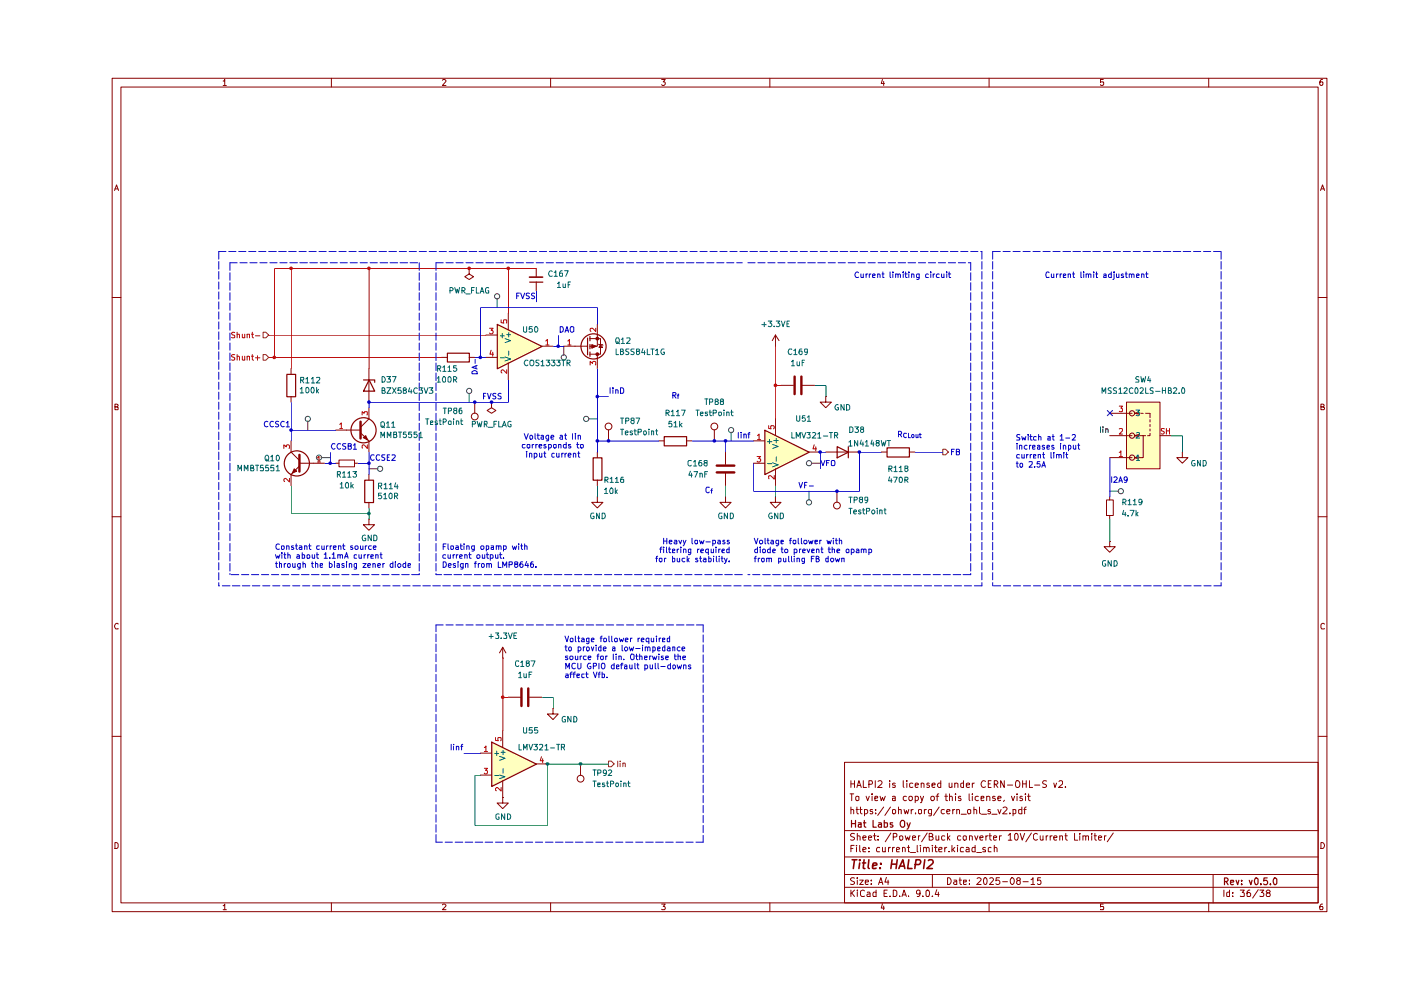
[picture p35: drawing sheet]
<svg xmlns="http://www.w3.org/2000/svg" width="297mm" height="210mm" viewBox="0 0 297 210" stroke-linecap="round" stroke-linejoin="round" font-family="sans-serif">
<g fill="none" stroke="#890000" stroke-width=".21">
<path d="M23.8 16.6h257.5v176.7h-257.5zM25.6 18.5h253.9v172.9h-253.9zM47.3 17.2h.2l.2-.4v1.3M47.3 18.1h.7M70.3 16.6v1.9M93.8 17l.2-.2h.3l.3 .3-.8 1h.8M116.7 16.6v1.9M140.3 16.8h.7l-.4 .6 .4 .1v.4l-.2 .2h-.4l-.1-.2M163.2 16.6v1.9M187.1 16.8l-.3 .9h.7M187.4 17.3v.8M209.7 16.6v1.9"/>
<path d="M233.9 16.8h-.6v.6h.6l.1 .1-.1 .5-.4 .1-.2-.2M256.3 16.6v1.9M280.4 16.8h-.3a.93 .93 0 0 0-.2 1.2h.5l.1-.5-.1-.1h-.5l-.1 .1M24.3 40.4l.4-1.2 .4 1.2M24.4 40h.6M280 40.4l.4-1.2 .4 1.2M280.1 40h.6M23.8 63.1h1.8M279.5 63.1h1.8M24.4 86.3h.4l.2-.3v-.2l-.6-.1v1.2h.6v-.5l-.2-.1M280.1 86.3l.6-.1v-.4l-.6-.1v1.2h.6l.1-.4-.3-.2M23.8 109.6h1.8"/>
<path d="M279.5 109.6h1.8M25 132.3l-.1-.1a.66 .66 0 0 0-.6 .4 .66 .66 0 0 0 .2 .7h.5M280.8 132.3l-.4-.1-.3 .3v.6l.1 .2h.6M23.8 156.1h1.8M279.5 156.1h1.8M24.4 178.6h.3l.3 .4v.6l-.3 .3h-.3zM179.1 161.6h100.4v29.8h-100.4zM179.1 176.1h100.4M180.2 168.3h.8M180.4 171.7l.4-.1 .2 .2v.8M180.4 165.5v1.5M180.4 171.1v1.5"/>
<path d="M180.4 179.9h.4M180.4 166.2h.8M180.6 168.3v1.5M181.1 179.2h-.7v1.4M181.2 176.8l-.6-.1-.3 .3 .1 .3 .7 .2 .1 .2a.51 .51 0 0 1-.3 .4 .51 .51 0 0 1-.6 0M181.2 165.5v1.5M181.5 168.9h.6l-.1 .8h-.5zM181.5 171.6h.5M181.6 179.2v.1M181.6 179.7v.9M181.7 171.1v1.2l.3 .3M181.7 167l.4-1.5 .5 1.5"/>
<path d="M181.8 177.3l.3-.1 .3 .2v.7M181.8 176.7v1.4M181.8 166.5h.6M182.3 179.2v1.2l.1 .2M182.3 171.6h.5M182.4 171.1v1.2l.4 .3M183 177.6l.6-.1-.1-.2-.4-.1-.1 .2v.7h.5M183 165.5v1.5h.7M183.3 171.7h.6l.1 .6a.45 .45 0 0 1-.7 .2M183.3 171.6v1.4M183.6 168.8l.4 1 .3-1M184.1 177.6l.7-.1-.1-.2-.4-.1-.2 .2 .1 .7h.5"/>
<path d="M184.2 179.7v.2M184.2 166.3h.5a.41 .41 0 0 0 .3-.4 .41 .41 0 0 0-.3-.4h-.5v1.5M184.9 168.3v.2M184.9 168.8v1M185 171.7l-.4-.1-.1 .2 .1 .2 .4 .1v.4h-.5M185.2 177.2h.5M185.4 176.7v1.2l.3 .2M185.5 169.2h.6v-.3h-.6v.8h.6M185.6 165.5v1.5M185.7 172.4v.2M185.7 171.7v.1M186.2 178v.1"/>
<path d="M186.2 177.3v.1M186.2 165.7l.6-.2 .2 .4-.1 .3-.8 .8h.9M186.5 179.7h-.4a.59 .59 0 0 0-.1 .9h.5M186.6 168.8l.2 1 .3-.7 .3 .7 .3-1M187.1 179.7l.1 .9 .5-.1M187.4 171.1l-1.3 1.8M187.7 179.7v.9M188.4 179.7v.9M188.6 165.5v.2M188.6 166v1M188.8 179.7l-.4 .3M188.8 171.1l-1.2 1.8"/>
<path d="M188.9 176.6l-1.2 1.9M189.2 171.7h.1a.36 .36 0 0 1 .6 .2l-.1 .6-.3 .1-.3-.2zM189.2 168.9h.6v.9M189.2 179.7v.9M189.4 177.5l.7-.1v-.5l-.2-.2h-.5v1.4M189.6 179.7l-.4 .3M189.8 169.2h-.6v.5h.6M189.8 166.1l-.3-.1-.3 .2 .1 .3h.5v.4h-.6M190.5 171.7h.6v.9M190.5 171.1v1.5M190.7 177.3h.1a.36 .36 0 0 1 .6 .2l-.1 .6h-.3l-.3-.1zM191.3 179.8v-.1a.36 .36 0 0 1 .6 .2v.7"/>
<path d="M191.3 179.7v.9M191.5 165.5v1.3l.2 .2M191.7 171.6l.2 1 .3-.7 .2 .7 .3-1M191.9 177.2l.3 .9 .2-.6 .3 .6 .2-.9M192.2 168.9l-.4-.1-.3 .3v.4l.3 .3 .4-.1M192.3 165.5v.2M192.3 166v1M192.3 179.7h.6M192.6 179.2v1.4h.3M192.8 168.9h.6v.6l-.2 .3h-.3l-.2-.3zM193.2 171.6v1M193.4 177.6l.7-.1-.1-.2-.4-.1-.2 .2 .1 .7h.5"/>
<path d="M193.5 166.1l-.4-.1-.2 .2v.7h.6M193.6 171.6l-.4 .3M194 168.9l.5-.1 .2 .3v.4l-.2 .3-.5-.1M194 166.5l.7-.1-.1-.3-.4-.1-.2 .2v.6l.2 .2 .4-.1M194 168.8v1.4M194.1 172.4v.2M194.5 179.2v1.4h.1M194.7 171.7h.7l-.1 .8-.3 .1-.3-.2zM194.7 177.2v.9M195.1 177.2l-.4 .1v.2M195.1 179.2v.1M195.1 179.7v.9"/>
<path d="M195.1 168.8l.4 1M195.3 166.2l.2-.2 .4 .2v.8M195.3 166v1M195.8 179.8l.2-.1h.3l.1 .9M195.8 168.8l-.4 1.3-.3 .1M195.8 179.7v.9M196 171.6v1M196.4 179.9l.2-.2h.3l.1 .9M196.4 171.6l-.4 .3M196.6 176.6l-1.2 1.9M197 177.4l.7-.1 .1-.3-.3-.3h-.5v1.4h.5l.4-.2v-.3l-.4-.2M197 166.1l-.3-.1-.2 .3 .1 .2h.3l.2 .3-.2 .2-.4-.1"/>
<path d="M197.4 168.9l.5-.1 .2 .3v.4l-.2 .3h-.3l-.3-.3zM197.5 171.6v1.1l-.2 .3h-.4M197.5 171.7l-.4-.1-.3 .3 .1 .6h.6M197.6 166.5l.7-.1-.2-.4-.5 .2v.6l.3 .2 .3-.1M197.7 179.2v.1M197.7 179.7v.9M198.1 179.7h.6M198.4 179.2v1.2v.2h.3M198.4 177.2v.9h.4l.2-.1M198.4 168.8h.6M199 168.3l-.3 .3v1.2M199 177.2v.9"/>
<path d="M199.1 171.1l-1.2 1.8M199.5 166.1l-.5-.1-.2 .3v.4l.2 .3 .5-.1M199.5 165.5v1.5M200.2 171.7l-.4-.1-.3 .3v.4l.3 .3 .4-.1M200.3 177.3l-.4-.1-.3 .3 .1 .6h.6M200.3 179.7v.9M200.3 168.8h.6M200.6 168.3v1.4l.3 .1M200.7 179.7l-.4 .3M200.7 172h.7l-.2-.4h-.3l-.2 .2v.5l.2 .3 .4-.1M200.9 176.7v1.4M201 177.5l.4 .6"/>
<path d="M201.2 166v.9l.4 .1 .2-.2M201.3 168.9l.4-.1 .2 .2v.8M201.3 168.3v1.5M201.4 177.2l-.5 .5M201.8 166v1M201.8 179.2v1.4M202 171.6v1M202.4 171.6l-.4 .3M202.4 166.2l.3-.2 .4 .2v.8M202.4 179.7l-.6 .6M202.4 166v1M202.6 168.3v.2"/>
<path d="M202.6 168.8v1M202.8 171.7l.5-.1 .1 .2v.8M202.8 171.6v1M203 179.2v.1M203 179.7v.9M203.7 177.3l-.4-.1-.3 .3 .1 .6h.6M203.7 168.9l-.3-.1-.2 .3 .1 .1h.3l.2 .4-.2 .2-.4-.1M203.8 172.6h1.1M204.3 179.7h-.4l-.3 .3 .1 .6h.6M204.3 177.3h.6l-.1 .8h-.5zM204.3 166.1l-.4-.1-.2 .2v.6l.2 .2 .4-.1M204.3 165.5v1.5"/>
<path d="M204.9 179.7h.3l.3 .2v.7h-.6l-.1-.3 .2-.2 .5-.1M204.9 166.5l.7-.1v-.3l-.5-.1-.2 .2v.6l.2 .2 .5-.1M205.2 171.7h.6l-.1 .8h-.5zM205.5 168.3v1.3l.1 .2M205.6 177.3l.3-.1 .2 .2v.7M205.6 177.2v.9M206.1 168.3v.2M206.1 166v1M206.1 168.8v1M206.5 171.7l.3-.1 .3 .2v.8M206.5 171.1v1.5M206.6 166l-.5 .3"/>
<path d="M206.7 177.2l.3 .9 .3-.9M206.7 179.2v1.4h-.6v-.9h.6M207.4 168.9h-.6l-.1 .6a.45 .45 0 0 0 .7 .2M207.7 171.1v1.2l.2 .3M207.8 177.6l.6-.1-.1-.3-.5 .2v.5l.2 .2h.4M208 169.2h.6v-.3h-.6v.8h.6M208.1 172.6h1.1M208.9 179.7a.35 .35 0 0 0-.3 0 .35 .35 0 0 0-.2 .3l.5 .3v.3h-.5M208.9 165.7v-.1a.7 .7 0 0 0-.9 .5 .7 .7 0 0 0 .5 .9l.4-.2M209 177.2v.9M209.2 168.9l.4-.1 .3 .2v.8M209.2 168.8v1"/>
<path d="M209.5 177.2l-.5 .3M209.5 166.2h.5M209.7 177.2h.5M209.9 176.7v1.2l.3 .2M210 171.7l-.4-.1-.1 .2v.2l.5 .1v.4h-.5M210.1 179.7h-.3l-.3 .1v.7l.6 .1M210.1 165.5h-.6v1.5h.6M210.3 172.6h1.1M210.6 177.6l.7-.1-.1-.2-.4-.1-.2 .2 .1 .7h.5M210.8 179.8v-.1a.36 .36 0 0 1 .6 .2v.7M210.8 166.3l.7-.1a.45 .45 0 0 0-.2-.7h-.5v1.5M210.8 179.2v1.4"/>
<path d="M211 168.9h-.5v.3l.5 .1 .1 .3-.3 .2-.3-.1M211.1 166.3l.5 .7M211.6 171.6l.3 1 .3-1M211.6 169.2h.6v-.3l-.5-.1-.1 .2v.6l.1 .2 .5-.1M211.9 177.2v.9M212.3 177.2l-.4 .3M212.7 171.3l.6-.2 .2 .4-.9 1.1h.9M212.9 169.7l-.1 .2M212.9 165.5v1.5l-.7-1.5v1.5M213.6 166.5h1.1M213.8 177.1l.4-.4v1.4M213.8 178.1h.7"/>
<path d="M214.1 172.4v.2M214.4 168.8l.4 1 .3-1M214.8 171.7h.6v.7l-.3 .2-.3-.1M214.8 171.6v1.4M215.4 176.7a.78 .78 0 0 1 .6 .6 .78 .78 0 0 1-.3 .8h-.3l-.3-.2v-.9zM215.5 165.6l.1-.1a.73 .73 0 0 1 .7 .7 .73 .73 0 0 1-.7 .8l-.2-.2-.1-.3zM215.6 168.3v.2M215.6 168.8v1M216.3 176.7l.4 1.4 .5-1.4M216.6 171.7h-.6v.7l.2 .2 .4-.1M216.6 171.1v1.5M216.7 168.9l-.3-.1-.2 .3 .1 .1h.3l.2 .4-.2 .2-.4-.1"/>
<path d="M216.8 166.2h.8M216.8 165.5v1.5M217.1 171.6h.5M217.4 168.3v.2M217.4 168.8v1M217.6 171.1l-.4 .3v1.2M217.6 165.5v1.5M217.8 168.8h.6M218.1 168.3v1.3l.3 .2M218.3 165.5v1.5h.6M218.7 176.6l-1.2 1.9M219.4 166.5h1.1"/>
<path d="M219.9 176.9l-.4-.2-.4 .3v.8l.4 .3 .4-.1M220.5 177.2l.1 .9h.4l.1-.1M221.1 177.2v.9M221.8 177.2v.9M221.9 165.6l-.6-.1-.2 .4 .1 .3 .5 .2 .2 .3a.6 .6 0 0 1-.8 .2M222.2 177.2l-.4 .3M222.7 177.2v.9M223.1 177.2l-.4 .3M223.4 177.6l.7-.1-.2-.3-.5 .2v.5l.3 .2h.3M223.4 166l.3 1 .3-1M224.5 165.7l.2-.2 .5 .1 .1 .6-.9 .8h.9M224.7 177.3h.6v.8"/>
<path d="M224.7 177.2v.9M225.8 177.2h.5M225.9 166.8v.2M226 176.7v1.2l.3 .2M227.8 176.7v1.4h.7M228.9 176.7v.2M228.9 177.2v.9M229.6 177.3h.6v.8M229.6 177.2v.9M230.2 177.4l.2-.2 .4 .1v.8M231.5 176.7v.2M231.5 177.2v.9"/>
<path d="M232 177.2h.5M232.1 176.7v1.2l.4 .2M232.9 177.6l.7-.1-.1-.2-.4-.1-.2 .2 .1 .7h.5M234.2 177.2v.9M234.5 177.2l-.3 .1v.2M236 176.6l-1.2 1.9M280.1 178.6a.65 .65 0 0 1 .7 .7 .65 .65 0 0 1-.7 .6zM47.3 192h.2l.2-.3v1.2M47.3 192.9h.7M70.3 191.4v1.9M93.8 191.9l.2-.2h.3l.3 .2-.8 1h.8M116.7 191.4v1.9"/>
<path d="M140.3 191.7h.7l-.4 .5 .4 .2v.3l-.1 .2-.6-.1M163.2 191.4v1.9M179.1 188.1h100.4M179.1 185.4h100.4M179.1 181.7h100.4M180.4 188.7v1.4M180.6 189.3l.6 .8M181.2 186.2l-.6-.1-.3 .3 .3 .4 .6 .3a.51 .51 0 0 1-.3 .4 .51 .51 0 0 1-.6 0M181.2 188.7l-.8 .8M181.8 188.7v.2M181.8 186.1v.2M181.8 186.6v.9"/>
<path d="M181.8 189.1v1M182.3 186.6h.7l-.7 .9h.7M183 180.2l.6-.2-.1-.3h-.4l-.1 .2v.7h.5M183.3 188.9l-.4-.2-.5 .4 .1 .8 .2 .2 .6-.1M183.5 187l.6-.1v-.3h-.6v.2v.7h.6M183.9 189.2l.4-.1 .2 .3v.7h-.6l-.1-.4 .7-.2M184.2 180.5v.1M184.7 187.4v.1M184.7 186.6v.2M185.7 188.7v1.4h-.5v-.9h.5M186.3 187.5l.5-1.4 .4 1.4M186.4 187.1h.6"/>
<path d="M187.1 191.6l-.3 .9h.7M187.4 192.1v.8M187.4 189.4h.5M187.9 186l-.3 1h.9M188.1 188.7h-.7v1.4h.7M188.3 186.6v.9M188.7 190v.1M189.4 188.7h.3l.4 .4v.6l-.2 .4h-.5zM190.1 180.2l.6-.2v-.3h-.5l-.1 .2v.7h.6M190.7 190v.1M191.2 190.1l.5-1.4 .5 1.4M191.3 189.7h.7"/>
<path d="M192.6 190v.1M193 180.8h1.1M195.1 189.3v.2l-.6 .1-.2-.3v-.3l.2-.3 .6 .2v.8l-.3 .4h-.3M195.7 190v.1M196.6 188.7a.78 .78 0 0 1 .6 .6 .78 .78 0 0 1-.3 .8h-.4l-.2-.3v-.8zM197.7 190v.1M197.7 185.4v2.7M198.6 188.6l-.3 1.1h.8M199 189.1v1M199 180.2l.7-.2v-.3h-.4l-.3 .2 .1 .7h.6M200.9 186.1a.72 .72 0 0 1 .8 .7 .72 .72 0 0 1-.8 .7zM201.2 180.5v.1"/>
<path d="M202 180.1l.4 .5M202.3 186.6h.5v.9M202.8 186.9h-.4l-.2 .3 .2 .3h.4M203.4 186.6h.5M203.5 186.1v1.2l.4 .2M204.3 187l.6-.1v-.3h-.6v.9h.6M205.6 187.4v.1M205.6 186.6v.2M207.1 180.8h1M207.2 186.3v-.1a.47 .47 0 0 1 .8 .3l-.9 1h.9M208.6 186.3l.3-.2a.8 .8 0 0 1 .4 .7 .8 .8 0 0 1-.4 .7l-.3-.1-.1-.5zM209.7 191.4v1.9"/>
<path d="M209.9 186.3l.1-.2h.4l.2 .4-.8 1h.8M211.9 186.1h-.7l-.1 .7 .3-.2 .4 .1 .2 .6a.52 .52 0 0 1-.9 .1M212.6 186.9h1M214.5 186.1a.75 .75 0 0 1 .6 .7 .75 .75 0 0 1-.6 .7 .92 .92 0 0 1 0-1.4zM215.8 186.7l-.3-.3 .3-.3 .4 .1 .1 .4-.5 .1-.3 .2v.4l.3 .2 .5-.1v-.5l-.2-.2M216.9 186.9h1.1M218.6 186.5l.4-.4v1.4M218.6 187.5h.8M220.6 186.1h-.6l-.1 .7 .2-.2 .5 .1v.8h-.5l-.2-.1M233.9 191.7h-.6v.6l.6-.1 .1 .2-.1 .5-.6-.1M256.3 191.4v1.9M257.2 185.4v6"/>
<path d="M259.5 188.7v1.4M260.7 188.7v1.4h-.5l-.1-.8 .2-.2 .4 .1M261.4 190v.1M261.4 189.2v.2M263 188.7h.8l-.4 .5 .4 .2v.6h-.8M265 188.7h-.3l-.3 .4v.9h.7l.1-.5-.3-.3-.4 .1-.1 .2M266.8 188.6l-1.2 1.8M267.1 188.7h.9l-.6 .5h.3l.3 .3-.1 .5h-.8M268.7 189.3l-.2-.2 .2-.4h.4l.2 .3-.2 .3h-.4l-.2 .3 .1 .5h.5l.2-.5-.2-.3M280.4 191.7h-.3a.93 .93 0 0 0-.2 1.2h.5l.1-.5-.1-.2h-.5l-.1 .2"/>
</g>
<g fill="none" stroke="#890000" stroke-width=".25">
<path d="M180.5 173.9v1.5M180.5 174.6h.9M181.4 173.9v1.5M182 174.5h.6v.9M182.6 174.8l-.6 .1v.4h.6M183.1 174.5h.5M183.2 173.9v1.2l.4 .3M185.1 173.9v1.5h.7M186.3 174.5h.5l.1 .9M186.9 174.8h-.5l-.2 .2 .2 .4 .5-.1M187.5 174.5h.7v.7l-.3 .2-.4-.1M187.5 173.9v1.5"/>
<path d="M189.3 174.5h-.5v.3l.5 .3-.2 .3-.3-.1M191.2 173.9h.3l.3 .3v.9l-.3 .3h-.3a.89 .89 0 0 1 0-1.5zM192.3 174.5l.3 .9M193 174.5l-.5 1.2-.2 .1M259.6 186.9h.5l.3-.3v-.2l-.3-.3h-.5v1.5M260 186.9l.4 .7M260.9 187.1l.7-.1-.1-.4h-.5l-.1 .2 .1 .7h.5M262.1 186.6l.3 1 .3-1M263.3 187.4v.2M263.3 186.6v.2M264.9 186.6l.3 1 .3-1M266.1 186.2l.3-.1 .3 .3v.8l-.3 .4a.9 .9 0 0 1-.3-1.4z"/>
<path d="M267.3 187.4v.2M268.7 186.1h-.7l-.1 .7 .6-.2a.54 .54 0 0 1 0 1l-.6-.2M269.4 187.4v.2M270.1 186.2l.3-.1 .3 .3v.8l-.3 .4a.9 .9 0 0 1-.3-1.4z"/>
</g>
<g fill="none" stroke="#890000" stroke-width=".34">
<path d="M180.7 182.3h1M181.2 182.3l-.3 1.8M182.3 182.3v.2M182.3 183l-.2 1.1M182.9 183h.6M183.2 182.3l-.2 1.8h.4M184.2 182.3l-.1 1.6 .2 .2M185 183.6l.9-.2-.1-.4h-.6l-.2 .9 .2 .2h.5M186.6 184v.1M186.8 183v.2M189 183.2h1.1M189.1 182.3l-.2 1.8"/>
<path d="M190.2 182.3l-.2 1.8M190.6 184.1l.8-1.8 .4 1.8M190.8 183.6h.9M192.7 182.3l-.3 1.8h1M194 183.3h.8l.3-.2a.5 .5 0 0 0-.2-.8h-.7l-.2 1.8M196.1 182.3l-.3 1.8M196.8 182.5l.3-.2 .6 .1a.51 .51 0 0 1 0 .7l-1.2 1h1.2"/>
</g>
<g fill="#ffffbf">
<path d="M238.8 85.3h7.1v14.1h-7.1z"/>
<path d="M162.1 91.2l9.4 4.6-9.4 4.8z"/>
<path d="M105.4 68.7l9.5 4.7-9.5 4.7z"/>
<path d="M104.2 157.3l9.5 4.7-9.5 4.7z"/>
</g>
<g fill="none" stroke="#0400c6" stroke-width=".21">
<path d="M56.8 89.4l-.3-.1a.6 .6 0 0 0-.5 .6 .6 .6 0 0 0 .5 .6l.3-.1M58 89.4l-.3-.1a.6 .6 0 0 0-.5 .6 .6 .6 0 0 0 .5 .6l.3-.1M59.1 89.4l-.4-.1-.3 .3 .1 .2 .5 .2v.4h-.6M60.3 89.4a.55 .55 0 0 0-.8 .5 .55 .55 0 0 0 .8 .5M60.7 89.7l.3-.4v1.2M60.7 90.5h.7M71 94.1h-.5a.67 .67 0 0 0-.2 .6 .67 .67 0 0 0 .5 .5l.2-.1M72.2 94.1h-.5a.67 .67 0 0 0-.3 .6 .67 .67 0 0 0 .6 .5l.2-.1M73.3 94.1h-.5l-.2 .1 .2 .4 .5 .1v.4l-.2 .1h-.5M73.8 94.6h.5l.2-.4-.2-.1h-.5v1.1h.5l.2-.1v-.4l-.3-.1M74.9 94.4l.4-.3v1.1M74.9 95.2h.7"/>
<path d="M79.3 96.5l-.5-.1a.67 .67 0 0 0-.2 .7 .67 .67 0 0 0 .5 .5l.2-.1M80.5 96.5l-.5-.1a.67 .67 0 0 0-.3 .7 .67 .67 0 0 0 .5 .5l.3-.1M81.6 96.4h-.6v.5l.5 .2 .1 .3-.2 .2-.5-.1M82.1 96.9h.4M82.6 96.4h-.5v1.2h.5M83.1 96.5l.5-.1 .2 .4-.8 .8h.8"/>
</g>
<path d="M55.8 75.2h.6l.6 .6-.6 .6h-.6z" fill="#fff"/>
<path d="M55.8 75.2h.6l.6 .6-.6 .6h-.6z" fill="none" stroke="#735600" stroke-width=".21"/>
<path d="M49.8 75.2h-.5l-.2 .2 .2 .3 .5 .2v.3l-.2 .2-.5-.1M50.3 75.7l.1-.2 .4 .2v.7M50.3 75.2v1.2M51.4 75.5v.8l.3 .1 .2-.2M51.9 75.5v.9M52.4 75.7l.2-.2 .3 .1v.8M52.4 75.5v.9M53.3 75.5h.4M53.5 75.2v1l.2 .2M54.2 75.9h.9M54.6 75.4v1" fill="none" stroke="#ca0000" stroke-width=".21"/>
<path d="M55.8 70.4h.6l.6 .6-.6 .6h-.6z" fill="#fff"/>
<path d="M55.8 70.4h.6l.6 .6-.6 .6h-.6z" fill="none" stroke="#735600" stroke-width=".21"/>
<path d="M49.8 70.5l-.5-.1-.2 .3 .2 .3 .5 .2v.3h-.7M50.3 71l.4-.1 .1 .7M50.3 70.4v1.2M51.4 70.9v.6h.5M51.9 70.9v.7M52.4 71l.5-.1v.7M52.4 70.9v.7M53.3 70.9h.4M53.5 70.4v1.1l.2 .1M54.2 71.2h.9" fill="none" stroke="#ca0000" stroke-width=".21"/>
<g fill="none" stroke="#474747" stroke-width=".21">
<path d="M65.3 89.2v2M68.1 97h1.9M78.2 99.4h2"/>
<circle cx="65.3" cy="88.8" r=".55"/>
<circle cx="67.6" cy="97" r=".55"/>
<circle cx="80.6" cy="99.4" r=".55"/>
</g>
<g fill="none" stroke="#0400c6" stroke-width=".21">
<path d="M156.5 91.7v1.2M157.1 91.7v.1M157.1 92v.9M157.7 92.2l.2-.2 .3 .2v.7M157.7 92v.9M158.6 92h.4M159 91.7l-.3 .2v1M174.1 97.6l.4 1.1 .4-1.1M175.2 98.1h.5M175.8 97.6h-.6v1.1M176.3 97.8l.1-.2h.5a.87 .87 0 0 1 0 1.1l-.6-.1zM169.4 102.3l.3 1.2 .5-1.2"/>
<path d="M170.6 102.9h.3M171.1 102.3h-.5v1.2M171.6 103h.9"/>
</g>
<g fill="none" stroke="#890000" stroke-width=".25">
<path d="M77.3 101.8h1.9v4.8h-1.9z"/>
<circle cx="77.1" cy="91.2" r="2.67"/>
</g>
<path d="M71.2 98.2h.7M71.9 97.5h3.3v1.5h-3.3zM73.5 91.2h2.9M75.2 98.2h.6M76.4 91.8l1.8 1.7M78.2 88.8l-1.8 1.8M78.2 110.1v1.2h1.2l-1.2 1.1-1.2-1.1h1.2M78.2 110.1h.1M78.2 100.6v1.2M78.2 106.5v1.2" fill="none" stroke="#890000" stroke-width=".21"/>
<path d="M76.4 89.4v3.6" fill="none" stroke="#890000" stroke-width=".51"/>
<path d="M77 92.8l.5-.4 .5 .9z" fill="#890000"/>
<g fill="none" stroke="#890000" stroke-width=".21">
<path d="M71.2 91.2h2.3M77 92.8l.5-.4 .5 .9zM78.2 86.4v2.4M78.2 93.5v2.3M126.6 95.8v1.2M129 91.2v2.3M139.7 93.5h1.1M145.5 93.5h1.2M126.6 105.3v1.2h1.2l-1.2 1.2-1.1-1.2h1.1M126.6 105.3h.1M126.6 101.8v1.2M164.4 105.3v1.2h1.2l-1.2 1.2-1.1-1.2h1.1"/>
<path d="M164.4 105.3h.1M177.4 104.1v2.4M234.6 106h1.4v3.3h-1.4zM235.3 114.8v1.1h1.2l-1.2 1.2-1.2-1.2h1.2M235.3 114.8h.1M235.3 105.3v.7M235.3 109.3v.8"/>
<circle cx="129" cy="90.4" r=".72"/>
<circle cx="177.4" cy="107.2" r=".72"/>
</g>
<path d="M72 90l.4-.3v1.1M72 90.8h.6M76.8 88v-.7l.4 .3 .1-.3h.5v.7M77.9 94.3v.8l-.8-.8-.3 .2 .1 .5" fill="none" stroke="#b00000" stroke-width=".21"/>
<g fill="none" stroke="#474747" stroke-width=".21">
<path d="M124.8 88.8h1.8M171.5 104.1v1.9M235.3 104.1h1.9"/>
<circle cx="124.3" cy="88.8" r=".55"/>
<circle cx="171.5" cy="106.5" r=".55"/>
<circle cx="237.6" cy="104.1" r=".55"/>
</g>
<path d="M125.8 97.1h1.8v4.7h-1.8zM140.8 92.6h4.8v1.9h-4.8z" fill="none" stroke="#890000" stroke-width=".25"/>
<path d="M199.9 95.2h.6l.6 .6-.6 .6h-.6z" fill="#fff"/>
<path d="M199.9 95.2h.6l.6 .6-.6 .6h-.6z" fill="none" stroke="#735600" stroke-width=".21"/>
<g fill="none" stroke="#0400c6" stroke-width=".21">
<path d="M100.1 78.8l.6-.2 .5 .2v.4h-1.1zM100.7 76.2v.8M100.9 77.6v.5M101.2 77.5l-1.1 .4 1.1 .3M109.5 62.7h.5M110.1 62.1h-.6v1.2M110.4 62.1l.4 1.2 .4-1.2M112.3 62.2h-.7v.4l.7 .4-.3 .3-.4-.1M113.4 62.2h-.6v.5l.5 .1 .1 .3-.3 .2-.4-.1M118.8 69.3h.4a.66 .66 0 0 1 .2 .7 .66 .66 0 0 1-.6 .4zM119.8 70.4l.4-1.1 .4 1.1M119.9 70.1h.6"/>
<path d="M121.1 69.3h.4l.2 .1v.9l-.6 .1a.86 .86 0 0 1 0-1.1zM102.5 84h.4M103 83.4h-.5v1.2M103.4 83.4l.3 1.2 .4-1.2M105.1 83.5h-.6a.44 .44 0 0 0 .1 .4 .44 .44 0 0 0 .5 .2v.4h-.6M106.2 83.5l-.4-.1-.2 .3 .2 .3 .4 .2v.3h-.6M201.7 95.8h.5M202.3 95.2h-.6v1.2M202.8 95.8h.5l.1-.4-.1-.2h-.5v1.2h.5l.1-.1v-.4l-.2-.1M235.7 101.1v1.2M236.2 101.3l.4-.2 .3 .3-.8 .9h.8M237.2 102.3l.4-1.2 .4 1.2"/>
<path d="M237.3 101.9h.6M239 101.6a.35 .35 0 0 1-.3 .3 .35 .35 0 0 1-.4-.3l.1-.4h.5v.8l-.2 .3h-.3M95.7 157.8v1.2M96.2 157.8v.1M96.2 158.2v.8M96.8 158.3l.4-.1 .1 .8M96.8 158.2v.8M97.7 158.2h.4M98.1 157.8l-.2 .1v1.1"/>
</g>
<path d="M112.3 59.8h2.8M94.9 74.9h4.6v1.9h-4.6zM105.4 68.8l9.5 4.6-9.5 4.8zM162.2 91.2l9.4 4.7-9.4 4.7zM177.5 94.7l2.4 1.2-2.4 1.2zM179.9 94.7v2.4M188.1 95h4.7v1.9h-4.7z" fill="none" stroke="#890000" stroke-width=".25"/>
<g fill="none" stroke="#890000" stroke-width=".21">
<path d="M99.5 56.9v1.2l.9 .6-.9 .6-1-.6 1-.6M99.5 56.9h.1M113.7 56.9v1.9M113.7 59.8v1.8M93.6 75.8h1.2M99.5 75.8h1.2M103 75.8h2.4M103 71h2.4M107.8 66.4v3.5M107.8 77v3.5M114.9 73.4h2.3M164.4 73.4h.1"/>
<path d="M164.4 71v2.4M164.4 71l-.7 1.2M164.4 71l.8 1.2M159.8 93.5h2.3M159.8 98.2h2.3M164.4 88.8v3.6M164.4 99.4v3.6M165.6 81.7h2.6M170.1 81.7h2.6M171.5 95.8h2.4M175.1 84.1v1.2h-1.2l1.2 1.1 1.2-1.1h-1.2M175.1 84.1h.1"/>
<path d="M175.1 95.8h7.1M186.8 95.8h1.2M192.8 95.8h1.2M235.3 92.4h4.7M235.3 87.6h4.7M235.3 97h4.7M238.8 85.3h7.1v14.1h-7.1zM240.5 92.4h1.9v4.6h-1.9M240.5 97l1 .3M240.5 92.4l1 .1M240.9 87.6h.6M241.5 96.9l-1 .1"/>
<path d="M241.5 92.1l-1 .3M241.5 87.4l-1 .2 1 .2M241.9 87.6h.5M242.4 92.4h.5M242.9 87.6h.9v1M243.8 91.9v.5h-.5M243.8 89v.5M243.8 90v.4M243.8 90.9v.5M245.9 92.4h2.4M250.7 95.8v1.2h-1.2l1.2 1.2 1.2-1.2h-1.2M250.7 95.8h.1"/>
<circle cx="240" cy="92.4" r=".55"/>
<circle cx="240" cy="97" r=".55"/>
<circle cx="240" cy="87.6" r=".55"/>
</g>
<path d="M233.3 90.5v1.2M233.8 90.5v.1M233.8 90.9v.8M234.4 91l.5-.1v.8M234.4 90.9v.8" fill="none" stroke="#0f0f0f" stroke-width=".21"/>
<g fill="none" stroke="#b00000" stroke-width=".21">
<path d="M103.8 69.6h.7l-.4 .4 .4 .1v.6l-.5 .1-.2-.2M104.1 74.3l-.2 .8h.7M104.5 74.7v.8M106.2 67.8v.6l.6 .1v-.6l.5-.1v.7M107.4 78.4v.8l-.8-.8-.4 .3 .2 .4M115.7 72.3l.4-.3v1.2M115.7 73.2h.7M160.5 96.8h.8l-.4 .4 .3 .1 .1 .4-.3 .3h-.3l-.2-.2M160.6 92.4l.3-.4v1.2M160.6 93.2h.7M163 90.3v.5l.5 .1v-.6h.5l.2 .1v.4l-.2 .1M172.6 94.3l-.2 .9h.7"/>
<path d="M173 94.7v.9M237.3 95.9l.3-.3v1.2M237.3 90.9h.7v.5l-.7 .6h.7M237.3 86.1h.7l-.4 .4 .4 .2v.5h-.7M237.3 96.8h.7M246.9 90.9h-.7v.4l.7 .4-.3 .3-.4-.1M247.3 90.8v1.2M247.3 91.4h.7M248 90.8v1.2M164.2 100.8v.8l-.9-.8-.3 .1 .1 .6"/>
</g>
<g fill="none" stroke="#006465" stroke-width=".21">
<path d="M106.1 71.2h.8M106.1 75.9h.8M106.5 70.7v.9M107.1 71.8l1.2 .4-1.2 .4M107.1 75.7l1.2 .4-1.2 .4M107.4 71h.9M107.9 70.5v1M107.9 74.4v1M162.7 93.6h.9M162.7 98.3h.9M163.1 93.1v1M163.8 94.2l1.2 .5-1.2 .4"/>
<path d="M163.8 98.1l1.2 .5-1.2 .4M164.1 93.4h.9M164.6 93v.9M164.6 96.9v.9M240.9 87h.7l-.4 .4 .4 .2-.1 .5h-.6M240.9 96.8l.4-.4v1.2M240.9 91.8l.5-.1 .2 .3-.7 .9h.7M240.9 97.6h.7"/>
</g>
<g fill="none" stroke="#474747" stroke-width=".21">
<path d="M105.4 63.2v2M119.5 73.4v2M99.5 83.4v1.9M172 98.2h1.9"/>
<circle cx="105.4" cy="62.8" r=".55"/>
<circle cx="119.5" cy="75.8" r=".55"/>
<circle cx="99.5" cy="82.9" r=".55"/>
<circle cx="171.5" cy="98.2" r=".55"/>
</g>
<path d="M168.5 79.8v3.8M169.9 79.8v3.8" fill="none" stroke="#890000" stroke-width=".51"/>
<path d="M112.3 58.8h2.7" fill="none" stroke="#890000" stroke-width=".34"/>
<path d="M129 161.4h.6l.6 .6-.6 .6h-.6z" fill="#fff"/>
<path d="M129 161.4h.6l.6 .6-.6 .6h-.6zM131 161.4v1.2M131.5 161.4v.1M131.5 161.8v.8M132.1 161.9l.4-.1 .1 .8M132.1 161.8v.8" fill="none" stroke="#735600" stroke-width=".21"/>
<g fill="none" stroke="#890000" stroke-width=".25">
<path d="M60.8 79.4h1.9v4.7h-1.9zM77.1 80.6h2.3v.5M78.3 80.6l1.1 2.3h-2.3zM104.3 157.4l9.4 4.6-9.4 4.8z"/>
<circle cx="62.9" cy="98.3" r="2.67"/>
</g>
<g fill="none" stroke="#890000" stroke-width=".21">
<path d="M61.7 78.1v1.2M78.2 78.1v7.2M61.7 84.1v1.2M61.7 95.8l1.8 1.8M63.5 98.2h2.9M63.5 98.8l-1.8 1.8M106.6 139.5h.1M106.6 137.2v2.3M106.6 137.2l-.7 1.2M106.6 137.2l.7 1.2M101.8 159.7h2.4M106.6 154.9v3.6"/>
<path d="M107.8 147.8h2.6M112.3 147.8h2.6M117.2 150.2v1.2h-1.1l1.1 1.2 1.1-1.2h-1.1M117.2 150.2h.1M101.8 164.3h2.4M106.6 169.1v1.2h1.2l-1.2 1.1-1.2-1.1h1.2M106.6 169.1h.1M106.6 165.5v3.6M113.7 162h2.4M123.1 162v2.3"/>
<circle cx="123.1" cy="165.1" r=".72"/>
</g>
<path d="M102.7 158.5l.3-.3v1.1M102.7 159.3h.7M105.1 156.4v.6l.5 .1v-.6l.6-.1v.7M102.7 162.9h.7l-.5 .4 .4 .1v.6l-.4 .1-.2-.2M106.2 167v.7l-.8-.7-.3 .2 .1 .4M114.8 160.4l-.3 .9h.7M115 160.9v.8" fill="none" stroke="#b00000" stroke-width=".21"/>
<path d="M104.9 159.8h.8M105.3 159.3v.9M106.2 159.5h.9M106.7 159.1v.9M104.9 164.4h.8M105.9 160.4l1.2 .4-1.2 .4M105.9 164.3l1.2 .4-1.2 .4M106.7 163v.9" fill="none" stroke="#006465" stroke-width=".21"/>
<path d="M63.5 96.4v3.6M110.6 146v3.7M112 146v3.7" fill="none" stroke="#890000" stroke-width=".51"/>
<path d="M129.4 82.2v1.2M129.9 82.2v.2M129.9 82.6v.8M130.5 82.7l.4-.1 .1 .2v.6M130.5 82.6v.8M131.6 82.2h.3l.3 .3v.6l-.1 .3h-.5z" fill="none" stroke="#0400c6" stroke-width=".21"/>
<path d="M62.4 99.4l.5 .5-.9 .4z" fill="#890000"/>
<path d="M121.9 73.4h2.6M125 71.8h2.3v3.3h-2.3M61.7 93.5v2.3M62.4 99.4l.5 .5-.9 .4zM66.4 98.2h2.4M153.8 95.8v2.7M61.7 100.6v2.4M153.8 105.3v1.2h1.2l-1.2 1.2-1.2-1.2h1.2M153.8 105.3h.1M153.8 100.3v2.7" fill="none" stroke="#890000" stroke-width=".21"/>
<path d="M60.2 95.1v-.8l.5 .4 .2-.4h.3l.2 .2-.1 .6M67.3 97.1l.3-.3v1.2M67.3 98h.7M61.4 101.4v.8l-.9-.8-.3 .3 .2 .4" fill="none" stroke="#b00000" stroke-width=".21"/>
<path d="M152 98.7h3.7M152 100.2h3.7" fill="none" stroke="#890000" stroke-width=".51"/>
<g fill="none" stroke="#474747" stroke-width=".21">
<path d="M155 91.6v1.9"/>
<circle cx="155" cy="91.2" r=".55"/>
</g>
<g fill="none" stroke="#890000" stroke-width=".25">
<path d="M124.6 71.7v3.5M125.1 71.3v1M125.1 73v1M125.1 74.6v1"/>
<circle cx="125.8" cy="73.4" r="2.67"/>
</g>
<path d="M125.5 73.1l.9 .3-.9 .5z" fill="#890000"/>
<path d="M125.5 73.1l.9 .3-.9 .4zM126.6 75.1v.7" fill="none" stroke="#890000" stroke-width=".21"/>
<path d="M126.4 74.9h.5v.4h-.5z" fill="#890000"/>
<path d="M126.4 74.9h.5v.4h-.5z" fill="none" stroke="#890000" stroke-width=".21"/>
<path d="M126.4 71.6h.5v.4h-.5z" fill="#890000"/>
<g fill="none" stroke="#890000" stroke-width=".21">
<path d="M119.5 73.4h2.4M126.4 71.6h.5v.4h-.5zM126.6 68.7v4.7h-1.6M126.6 75.8v2.3M126.9 73l.8 .1 .1 .1M127.3 73.1l.4 .6h-.7zM100.7 85.3v2.3M104.2 85.3v1.1l.9 .6-.9 .6-.9-.6 .9-.6M104.2 85.3h.1M151.5 91.2v2.3"/>
<circle cx="100.7" cy="88.3" r=".72"/>
<circle cx="151.5" cy="90.4" r=".72"/>
</g>
<path d="M120.4 72.3l.3-.3v1.2M120.4 73.2h.7M125.1 77.4v-.8l.5 .4 .2-.4h.3l.2 .2-.1 .6M126.3 69.6v.7l-.7-.7h-.3l-.2 .2v.3l.2 .2" fill="none" stroke="#b00000" stroke-width=".21"/>
<path d="M172.7 81.7h2.4v2.4M248.4 92.4h2.3v3.5M61.8 103v5.9h16.5M78.3 107.7v2.4M126.7 103v2.4M153.9 103v2.4M164.5 103v2.4M235.3 110.1v4.8M114.9 147.9h2.4v2.3M129.1 162h-13v13h-15.4v-10.6h1.2" fill="none" stroke="#009600" stroke-width=".21"/>
<path d="M61.8 56.9v21.3M78.3 56.9v21.3M107.8 56.9v9.5M113.7 56.9h-55.5v18.9M57 71.1h46.1M57 75.8h36.7M164.5 73.4v15.5M164.5 81.7h1.1M106.6 139.6v15.4M106.6 147.9h1.2" fill="none" stroke="#ca0000" stroke-width=".21"/>
<g fill="none" stroke="#0400c6" stroke-width=".21">
<path d="M46.4 55.5v1.6M46.4 57.6v1.6M46.4 59.8v1.5M47.9 53.3h-1.5v1.6M48.5 53.3h1.5M48.8 57.8v1.6M48.8 59.9v1.7M50.3 55.7h-1.5v1.6M50.6 53.3h1.5M50.9 55.7h1.5M52.7 53.3h1.6M53 55.7h1.5"/>
<path d="M54.8 53.3h1.6M55.1 55.7h1.5M57 53.3h1.6M57.2 55.7h1.5M59.1 53.3h1.6M59.3 55.7h1.6M61.2 53.3h1.6M61.5 55.7h1.6M63.4 53.3h1.5M63.6 55.7h1.6M65.5 53.3h1.5M65.7 55.7h1.6"/>
<path d="M67.6 53.3h1.6M67.9 55.7h1.5M69.8 53.3h1.5M70 55.7h1.5M71.9 53.3h1.5M72.1 55.7h1.5M74 53.3h1.5M74.2 55.7h1.6M76.1 53.3h1.6M76.4 55.7h1.5M78.2 53.3h1.6M78.5 55.7h1.5"/>
<path d="M80.3 53.3h1.6M80.6 55.7h1.6M82.5 53.3h1.6M82.7 55.7h1.6M84.7 53.3h1.5M84.8 55.7h1.6M86.8 53.3h1.5M86.9 55.7h1.6M88.9 55.7v1.6M88.9 57.8v1.6M88.9 59.9v1.7M88.9 53.3h1.5"/>
<path d="M91 53.3h1.5M92.4 57.8v1.6M92.4 59.9v1.7M93.1 53.3h1.5M94 55.7h-1.6v1.6M94.6 55.7h1.5M95.2 53.3h1.6M96.7 55.7h1.5M97.4 53.3h1.6M98.8 55.7h1.5M99.5 53.3h1.6M100.9 55.7h1.5"/>
<path d="M101.6 53.3h1.6M103 55.7h1.6M103.8 53.3h1.5M105.1 55.7h1.7M105.9 53.3h1.5M107.3 55.7h1.6M108 53.3h1.5M109.4 55.7h1.6M110.1 53.3h1.6M111.6 55.7h1.5M112.3 53.3h1.5M113.7 55.7h1.5"/>
<path d="M114.4 53.3h1.5M115.8 55.7h1.5M116.5 53.3h1.6M117.9 55.7h1.6M118.6 53.3h1.6M120 55.7h1.6M120.7 53.3h1.6M122.2 55.7h1.6M122.8 53.3h1.6M124.3 55.7h1.6M125 53.3h1.6M126.4 55.7h1.6"/>
<path d="M127.2 53.3h1.5M128.5 55.7h1.6M129.3 53.3h1.5M130.7 55.7h1.5M131.4 53.3h1.5M132.8 55.7h1.6M133.5 53.3h1.5M134.9 55.7h1.6M135.6 53.3h1.6M137.1 55.7h1.5M137.7 53.3h1.6M139.2 55.7h1.5"/>
<path d="M139.9 53.3h1.6M141.3 55.7h1.5M142 53.3h1.6M143.4 55.7h1.6M144.2 53.3h1.5M145.5 55.7h1.6M146.3 53.3h1.5M147.6 55.7h1.7M148.4 53.3h1.5M149.8 55.7h1.6M150.5 53.3h1.5M152 55.7h1.5"/>
<path d="M152.6 53.3h1.6M154.1 55.7h1.5M154.8 53.3h1.5M156.2 55.7h1.2M156.9 53.3h1.6M158.6 55.7h1.5M159 53.3h1.6M160.7 55.7h1.5M161.1 53.3h1.6M162.8 55.7h1.5M163.3 53.3h1.5M164.9 55.7h1.5"/>
<path d="M165.4 53.3h1.5M167 55.7h1.6M167.5 53.3h1.6M169.1 55.7h1.7M169.7 53.3h1.5M171.3 55.7h1.6M171.8 53.3h1.5M173.4 55.7h1.6M173.9 53.3h1.5M175.6 55.7h1.5M176 53.3h1.6M177.7 55.7h1.5"/>
<path d="M178.1 53.3h1.6M179.8 55.7h1.5M180.2 53.3h1.6M181.9 55.7h1.6M182 57.8l-.2-.1a.67 .67 0 0 0-.5 .5 .67 .67 0 0 0 .2 .6h.5M182.4 53.3h1.6M182.5 58.1l.1 .7h.4M183 58.1v.7M183.6 58.1v.7M184 58.1l-.4 .1v.1M184.1 55.7h1.5M184.3 58.1v.7"/>
<path d="M184.6 53.3h1.5M184.6 58.1l-.3 .2M185 58.5l.6-.2-.2-.2-.4 .2v.4l.1 .1h.4M186.1 58.2l.3-.1 .2 .2v.5M186.1 58.1v.7M186.2 55.7h1.6M186.7 53.3h1.5M187 58.1h.4M187.2 57.7v1.1h.2M188.3 55.7h1.6M188.7 57.7v1l.2 .1M188.8 53.3h1.5"/>
<path d="M189.3 57.7v.1M189.3 58.1v.7M189.9 58.2l.3-.1 .2 .2v.5M189.9 58.1v.7M190.4 58.3l.2-.2 .3 .2v.5M190.4 55.7h1.6M190.9 53.3h1.5M191.5 57.7v.1M191.5 58.1v.7M191.8 58.1h.5M192 57.7v1l.1 .1h.2M192.5 55.7h1.6"/>
<path d="M192.7 57.7v.1M192.7 58.1v.7M193 53.3h1.5M193.3 58.2l.3-.1 .2 .2v.5M193.3 58.1v.7M194.7 55.7h1.5M194.9 58.1v.9l-.3 .3-.2-.1M194.9 58.2a.36 .36 0 0 0-.6 .1l.1 .5h.5M195.1 53.3h1.7M196.8 58.2a.36 .36 0 0 0-.6 .1l.1 .5h.5M196.8 55.7h1.6M197.3 53.3h1.6"/>
<path d="M197.3 57.7v.1M197.3 58.1v.7M197.9 58.1v.7M198.2 58.1l-.3 .2M199 55.7h1.5M199.1 58.2l-.3-.1-.3 .2v.4l.2 .1h.4M199.4 53.3h1.6M199.6 58.1l.1 .7h.4M200.1 58.1v.7M200.7 57.7v.1M200.7 58.1v.7M201.1 55.7h1.5"/>
<path d="M201.1 58.1h.5M201.2 57.7v1l.1 .1h.3M201.5 53.3h1.6M203.2 55.7h1.5M203.7 53.3h1.5M205.3 55.7h.5v1.6M205.8 57.8v1.6M205.8 59.9v1.7M205.8 53.3h1.5M207.9 53.3h.3v1.6M208.2 55.5v1.6M208.2 57.6v1.6"/>
<path d="M208.2 59.8v1.5M210.5 55.5v1.6M210.5 57.6v1.6M210.5 59.8v1.5M212.1 53.3h-1.6v1.6M212.7 53.3h1.5M214.8 53.3h1.5M216.9 53.3h1.5M219 53.3h1.5M221.1 53.3h1.6M222.4 57.8l-.2-.1a.73 .73 0 0 0-.3 1.1h.5M222.9 58.1l.1 .7h.4"/>
<path d="M223.3 53.3h1.5M223.4 58.1v.7M224 58.1v.7M224.4 58.1l-.4 .2M224.8 58.1v.7M225.1 58.1l-.3 .1v.1M225.4 53.3h1.6M225.5 58.5l.5-.2v-.1h-.5v.6h.5M226.5 58.2h.5v.6M226.5 58.1v.7M227.4 58.1h.4M227.5 53.3h1.6"/>
<path d="M227.6 57.7v1l.2 .1M229.2 57.7v1.1h.1M229.6 53.3h1.6M229.8 57.7v.1M229.8 58.1v.7M230.3 58.2h.5v.6M230.3 58.1v.7M230.8 58.3l.2-.2 .3 .1v.6M231.7 53.3h1.6M231.9 57.7v.1M231.9 58.1v.7M232.3 58.1h.4"/>
<path d="M232.5 57.7v1.1h.2M233.9 53.3h1.5M234 58.2h.5v.6h-.5v-.3l.5-.2M235.6 57.7v1.1h-.4l-.2-.1 .1-.5h.5M236 53.3h1.6M236.2 58.1v1l-.2 .2M236.2 57.7v.1M236.7 58.1l.1 .7h.4M237.2 58.1v.7M238.2 58.2l-.3-.1-.2 .2 .2 .2h.3v.3h-.5M238.2 53.3h1.5M238.6 58.1h.4"/>
<path d="M238.7 57.7v1l.3 .1M239.4 58.2l.4-.1 .1 .2v.5M239.4 58.1v.7M239.9 58.3l.2-.2 .3 .2v.5M240.3 53.3h1.5M240.9 58.5l.6-.2-.1-.2-.5 .2v.4l.1 .1h.5M242 58.2l.4-.1 .2 .2v.5M242 58.1v.7M242.4 53.3h1.5M242.9 58.1h.5M243.1 57.7v1v.1h.3M244.5 53.3h1.6"/>
<path d="M246.6 53.3h1.6M248.7 53.3h1.6M250.9 53.3h1.6M253.1 53.3h1.5M255.2 53.3h1.5M257.3 53.3h1.5M258.9 53.3v1.6M258.9 55.5v1.6M258.9 57.6v1.6M258.9 59.8v1.5M46.4 61.9v1.5M46.4 64v1.5"/>
<path d="M46.4 66.1v1.5M46.4 68.2v1.6M46.4 70.4v1.6M46.4 72.5v1.6M46.4 74.6v1.6M46.4 76.7v1.6M46.4 78.9v1.5M48.8 62.1v1.6M48.8 64.3v1.5M48.8 66.4v1.5M48.8 68.5v1.5M48.8 70.6v1.5"/>
<path d="M48.8 72.7v1.6M48.8 74.8v1.7M48.8 77v1.6M48.8 79.1v1.6M88.9 62.1v1.6M88.9 64.3v1.5M88.9 66.4v1.5M88.9 68.5v1.5M88.9 70.6v1.5M88.9 72.7v1.6M88.9 74.8v1.7M88.9 77v1.6"/>
<path d="M88.9 79.1v1.6M92.4 62.1v1.6M92.4 64.3v1.5M92.4 66.4v1.5M92.4 68.5v1.5M92.4 70.6v1.5M92.4 72.7v1.6M92.4 74.8v1.7M92.4 77v1.6M92.4 79.1v1.6M100.7 75.8h2.4M113.7 61.7v2.4"/>
<path d="M117.3 73.4h2.3M118.4 71.1v2.3M126.7 68.8v-3.6h-24.8v10.6M126.7 78.2v17.7M205.8 62.1v1.6M205.8 64.3v1.5M205.8 66.4v1.5M205.8 68.5v1.5M205.8 70.6v1.5M205.8 72.7v1.6M205.8 74.8v1.7M205.8 77v1.6"/>
<path d="M205.8 79.1v1.6M208.2 61.9v1.5M208.2 64v1.5M208.2 66.1v1.5M208.2 68.2v1.6M208.2 70.4v1.6M208.2 72.5v1.6M208.2 74.6v1.6M208.2 76.7v1.6M208.2 78.9v1.5M210.5 61.9v1.5M210.5 64v1.5"/>
<path d="M210.5 66.1v1.5M210.5 68.2v1.6M210.5 70.4v1.6M210.5 72.5v1.6M210.5 74.6v1.6M210.5 76.7v1.6M210.5 78.9v1.5M258.9 61.9v1.5M258.9 64v1.5M258.9 66.1v1.5M258.9 68.2v1.6M258.9 70.4v1.6"/>
<path d="M258.9 72.5v1.6M258.9 74.6v1.6M258.9 76.7v1.6M258.9 78.9v1.5M46.4 81v1.5M46.4 83.1v1.6M46.4 85.3v1.5M46.4 87.4v1.5M46.4 89.5v1.5M46.4 91.6v1.6M46.4 93.7v1.6M46.4 95.8v1.7"/>
<path d="M46.4 98v1.6M48.8 81.2v1.6M48.8 83.4v1.5M48.8 85.5v1.5M48.8 87.6v1.6M48.8 89.7v1.6M48.8 91.9v1.5M48.8 94v1.5M48.8 96.1v1.6M48.8 98.2v1.6M61.8 91.2h9.4M61.8 85.3v8.2"/>
<path d="M68.9 98.3h2.3M70 95.9v2.4M75.9 98.3h2.4M78.3 95.9v4.7M88.9 81.2v1.6M88.9 83.4v1.5M88.9 85.5v1.5M88.9 87.6v1.6M88.9 89.7v1.6M88.9 91.9v1.5M88.9 94v1.5M88.9 96.1v1.6"/>
<path d="M88.9 98.2v1.6M92.4 81.2v1.6M92.4 83.4v1.5M92.4 85.5v1.5M92.4 87.6v1.6M92.4 89.7v1.6M92.4 91.9v1.5M92.4 94v1.5M92.4 96.1v1.6M92.4 98.2v1.6M107.8 80.6v4.7h-29.5v1.2M111.2 91.9l.4 1.2 .4-1.2"/>
<path d="M111.3 94.2h-.5l-.1 .5a.36 .36 0 0 0 .6 .2M111.7 95.8h.1M111.7 96.1v.8M111.8 94.2l.5 .1v.6h-.5zM112.3 96.3l.1-.2 .4 .2v.6M112.3 96.1v.8M112.3 92.5l.2-.2 .3 .1v.6l-.3 .1-.2-.1zM112.8 94.2v.8M113.2 94.2l-.4 .2M113.3 96.2l.3-.1 .3 .3-.1 .5h-.5M113.3 96.1v1.2M113.4 91.9v1.1l.2 .1"/>
<path d="M113.6 94.2v.8M113.9 92.3h.5M113.9 94.2h-.2l-.1 .2M114 91.9v1.1l.4 .1M114.3 94.6l.6-.1-.1-.3h-.4l-.1 .2v.4l.2 .2 .3-.1M114.4 96.1v.7l.1 .1 .4-.1M114.7 92.4h.5v.7M114.9 96.1v.8M115.2 92.6l-.5 .1v.3h.5M115.3 96.1h.4M115.5 95.8v1.1h.2M115.7 94.2h-.3l-.1 .2 .5 .4-.2 .2-.3-.1"/>
<path d="M116.3 92.3v1l-.1 .2h-.4M116.3 92.4l-.3-.1-.3 .2v.4l.3 .2 .3-.1M116.3 94.9h.5l.1-.5-.2-.2h-.4v1.2M116.8 92.7l.6-.1-.2-.3-.4 .2v.5l.2 .1 .3-.1M117.4 94.2l.5 .1v.6h-.5zM117.5 96.2l-.3-.1-.2 .2v.5l.2 .1h.3M118 96.1v.7l.2 .1 .3-.1M118.4 94.3l.5-.1v.8M118.4 94.2v.8M118.5 96.1v.8M118.8 92.4l.3-.1 .2 .2v.6M119.1 96.1v.8"/>
<path d="M119.3 92.6h-.4l-.2 .2 .2 .3 .4-.1M119.5 96.1l-.4 .3M119.7 92.3h.4M119.8 96.1v.8M119.9 91.9v1.1l.2 .1M120 94.2h-.5v.5a.36 .36 0 0 0 .5 .2M120 93.8v1.2M120.1 96.1l-.3 .3M120.5 96.5l.6-.1-.2-.3-.4 .2v.5l.1 .1h.4M121 94.2h-.4v.4h.3l.2 .2-.2 .2-.3-.1M121.4 91.9v1.2M121.6 96.3l.1-.2 .4 .2v.6"/>
<path d="M121.6 96.1v.8M122 91.9v.1M122 92.3v.8M122.2 94.2h.6M122.4 93.8v1l.4 .2M122.5 96.1h.4M122.6 92.5l.2-.2 .3 .2v.6M122.6 92.3v.8M122.7 95.8v1.1h.2M123.1 94.3l.5-.1v.7h-.5zM126.7 93.5h13M126.7 84.1h2.4"/>
<path d="M142.6 83.8l.6-.1 .1-.3-.1-.2h-.6v1.2M142.9 83.8l.4 .6M143.6 83.9h.3M143.9 83.6h-.2v.9M146.8 93.5h13M153.9 93.5v2.4M175.1 95.9h-1.2v3.5M186.9 95.9h-4.7v8.3h-22.4v-5.9M190.5 92.1l.6-.1v-.5l-.6-.1v1.2M190.8 92.1l.4 .5M192.2 91.9h-.4l-.2 .1v.5l.3 .3 .3-.1M192.6 91.9v.9h.4"/>
<path d="M193.3 92.3l.1-.2 .4 .2v.3l-.2 .2-.3-.2zM194 95.9h5.9M194.2 92.1v.6h.4M194.6 92.1v.7M194.9 92.1h.4M195.1 91.9v.8l.2 .1M205.8 81.2v1.6M205.8 83.4v1.5M205.8 85.5v1.5M205.8 87.6v1.6M205.8 89.7v1.6M205.8 91.9v1.5"/>
<path d="M205.8 94v1.5M205.8 96.1v1.6M205.8 98.2v1.6M208.2 81v1.5M208.2 83.1v1.6M208.2 85.3v1.5M208.2 87.4v1.5M208.2 89.5v1.5M208.2 91.6v1.6M208.2 93.7v1.6M208.2 95.8v1.7M208.2 98v1.6"/>
<path d="M210.5 81v1.5M210.5 83.1v1.6M210.5 85.3v1.5M210.5 87.4v1.5M210.5 89.5v1.5M210.5 91.6v1.6M210.5 93.7v1.6M210.5 95.8v1.7M210.5 98v1.6M215.5 98.2h.4M215.6 94.1h.1M215.6 97.9v1.1l.3 .1"/>
<path d="M215.6 94.4v.8M216.1 94.6l.2-.2 .3 .1v.7M216.1 96.4a.36 .36 0 0 0-.6 .2l.1 .5h.5M216.1 94.4v.8M216.2 92.2h-.6v.4l.5 .2 .1 .3-.1 .2h-.6M216.3 98.3l.3-.1 .2 .2v.5l-.2 .2-.4-.3zM216.6 92.5l.2 .8 .3-.5 .2 .5 .2-.8M216.6 96.4v.7l.6-.1M217.2 96.4v.7M217.7 96.4v.7M217.7 94.5l-.3-.1-.2 .3v.3l.2 .2h.3M218 92.1v.2"/>
<path d="M218 96.4l-.3 .2M218 92.5v.8M218.2 98h.6v.4l-.6 .7h.6M218.3 94.4v.8M218.3 92.5h.5M218.4 96.4v.7M218.5 92.1v1l.1 .2h.2M218.6 94.4l-.3 .3M218.8 96.4l-.4 .2M218.9 94.8l.5-.1v-.2h-.5v.7h.5M219.1 96.8l.5-.2v-.2h-.5v.7h.5M219.4 98.9v.2"/>
<path d="M219.7 92.6l-.3-.1-.3 .3v.3l.2 .2h.4M219.9 94.5h.6v.7M220.1 96.4h.5v.7M220.1 96.4v.7M220.2 92.6l.3-.1 .2 .2v.6M220.2 92.1v1.2M220.5 94.7l-.6 .1v.4h.6M220.5 97.9h-.6v.5h.6v.6l-.5 .1-.1-.2M220.9 99.1l.4-1.2 .3 1.2M221 98.7h.6M221.1 96.4h.4M221.2 95.9v1l.3 .2"/>
<path d="M221.5 94.5l-.4-.1-.1 .2 .1 .2 .4 .1v.3h-.5M222 94.8l.5-.1v-.2h-.5v.7h.5M222.2 92.6h.5v.7h-.5v-.3l.5-.2M222.8 95.9v1.2h.2M223.1 92.5h.4M223.3 92.1v1l.2 .2M223.4 94.5h-.4v.2l.3 .1 .2 .3-.2 .1h-.3M223.4 95.9v.2M223.4 96.4v.7M224 96.4h.4l.1 .1v.6M224 96.4v.7M224.5 96.5l.2-.1 .3 .1v.6"/>
<path d="M224.8 92.5l.3-.4v1.2M224.8 93.3h.7M224.9 94.1h.1M224.9 94.4v.8M225.5 94.6l.1-.2 .4 .2v.6M225.5 94.4v.8M225.5 95.9v.2M225.5 96.4v.7M226 92.9h.8M226 96.4h.4M226.1 95.9v1l.3 .2M226.6 94.5l.2-.1 .3 .3-.1 .5h-.4"/>
<path d="M226.6 94.4v1.2M227.3 92.3l.2-.2h.3l.2 .2v.3l-.7 .7h.7M227.6 94.4v.7l.1 .1 .4-.1M228.1 94.4v.8M228.5 94.4h.4M228.7 94.1v1.1h.2M235.3 97.1v8.3M258.9 81v1.5M258.9 83.1v1.6M258.9 85.3v1.5M258.9 87.4v1.5M258.9 89.5v1.5"/>
<path d="M258.9 91.6v1.6M258.9 93.7v1.6M258.9 95.8v1.7M258.9 98v1.6M46.4 100.2v1.5M46.4 102.3v1.5M46.4 104.4v1.5M46.4 106.5v1.5M46.4 108.6v1.6M46.4 110.7v1.7M46.4 112.9v1.6M46.4 115v1.6"/>
<path d="M46.4 117.1v1.6M46.4 119.3v1.5M48.8 100.3v1.6M48.8 102.4v1.7M48.8 104.6v1.6M48.8 106.8v1.5M48.8 108.9v1.5M48.8 111v1.5M48.8 113.1v1.5M48.8 115.2v1.6M48.8 117.3v1.7M48.8 119.5v1.6"/>
<path d="M58.4 117.6l.3 .8 .2-.5 .2 .5 .2-.8M58.4 119.5h.4M58.6 119.1v1.1l.2 .1M59.3 115.4l-.3-.1a.6 .6 0 0 0-.5 .6 .6 .6 0 0 0 .5 .6l.3-.1M59.3 119.6l.1-.1h.3v.8M59.3 119.1v1.2M59.7 115.8l.5-.1v.7h-.5zM59.8 117.2v.1M59.8 117.6v.8M60.2 117.6h.4M60.3 119.5v.8M60.4 117.2v1.2h.2"/>
<path d="M60.6 119.5l-.3 .2M60.8 115.8l.4-.1 .1 .8M60.8 115.7v.8M61 117.7l.4-.1 .1 .2v.6M61 119.5h.4l.1 .1v.5l-.1 .2-.5-.2zM61 117.2v1.2M62 119.5v.6l.2 .2 .4-.2M62.2 115.7h-.3l-.1 .2 .5 .4-.2 .2-.3-.1M62.6 119.5v.8M62.6 115.7h.5M62.8 115.3v1l.3 .2M63 117.7l.3-.1 .2 .2v.6h-.5l-.1-.3 .6-.2"/>
<path d="M63.5 115.7h.4l.1 .8M63.7 119.5v1l-.1 .1h-.5M63.7 119.5h-.4l-.2 .2v.4l.2 .2 .4-.1M64 116l-.5 .1-.1 .1 .2 .3 .4-.1M64.1 117.2v1.2h.4l.1-.7h-.5M64.2 119.6l.2-.1 .4 .1v.7M64.2 119.1v1.2M64.6 115.8l.4-.1 .1 .8M64.6 115.7v.8M65.1 117.7h.5v.7l-.5-.1zM65.4 115.7h.5M65.6 115.3v1l.3 .2"/>
<path d="M66 119.5h.4M66.2 117.6l.1 .8 .4-.1M66.2 119.1v1l.2 .2M66.7 117.6v.8M66.9 119.6l.1-.1 .4 .1v.7M66.9 119.1v1.2M67.1 117.6h.4M67.2 117.2v1l.1 .2h.2M67.7 115.7h-.5l-.1 .5a.36 .36 0 0 0 .6 .2M67.9 119.9l.5-.1v-.3h-.5v.7h.5M68.2 115.7v.7h.5M68.7 117.5h.2l.2-.3v1.2"/>
<path d="M68.7 115.7v.8M68.7 118.4h.7M69.2 115.7v.8M69.6 115.7l-.4 .2M69.8 119.5h.4l.2 .2v.4l-.2 .2-.4-.1M69.8 119.1v1.2M69.9 118.3v.1M70 115.7v.8M70.3 115.7h-.2l-.1 .2M70.4 117.5h.2l.2-.3v1.2M70.4 118.4h.7M70.7 116.1l.6-.1-.1-.3h-.4l-.1 .2v.4l.2 .2 .3-.1"/>
<path d="M70.9 119.1v.1M70.9 119.5v.8M71.4 119.5h.6v.8M71.6 117.7h.5v.7M71.6 117.6v.8M71.8 115.8l.4-.1 .1 .8M71.8 115.7v.8M72 119.8l-.6 .1v.3h.6M72.1 117.8l.2-.2 .3 .1v.7M72.6 115.7h.5M72.8 115.3v1l.3 .2M73 119.5h-.4l-.1 .1 .1 .3 .4 .1v.2h-.5"/>
<path d="M73.1 118.4l.4-1.2 .3 1.2M73.1 118h.6M73.5 119.1v.1M73.5 119.5v.8M74.1 119.6l.1-.1 .4 .1v.7M74.1 119.5v.8M74.7 115.7h-.3l-.1 .2 .5 .4-.1 .2-.4-.1M75.3 115.9l.1-.2h.4l.1 .2-.1 .5h-.5zM75.6 117.7h-.5v.6l.5 .1M75.6 119.5v1.1h-.5M75.6 119.5h-.3l-.2 .1v.5l.2 .2 .3-.1M76.1 117.6l.1 .8 .4-.1"/>
<path d="M76.4 115.7v.7h.5M76.6 117.6v.8M76.9 119.5h.7l-.7 .8h.7M76.9 115.7v.8M77.2 117.6v.8M77.5 115.7v.8M77.5 117.6l-.3 .3M77.8 115.7l-.3 .2M78 119.9l.6-.1-.2-.3-.4 .1v.5l.1 .2 .4-.1M78 117.6v.8M78.3 117.6l-.3 .1v.2M78.6 118l.5-.1v-.2h-.5v.7h.5"/>
<path d="M78.7 115.7h-.4l-.2 .2 .1 .5h.5M79.1 119.6l.1-.1 .4 .1v.7M79.1 119.5v.8M79.1 116.1l.6-.1v-.3h-.5l-.1 .2v.4l.2 .2 .4-.1M79.7 117.7h.5v.7M79.7 117.6v.8M80.1 119.9l.6-.1-.2-.3-.4 .1v.5l.1 .2 .4-.1M80.6 117.6h.4M80.8 117.2v1l.2 .2M81.2 119.5v.8M81.5 119.5l-.3 .2M83.3 119.5h-.3l-.3 .2 .1 .5h.5"/>
<path d="M83.3 119.1v1.2M83.8 119.1v.1M83.8 119.5v.8M84.3 119.7l.4-.2 .3 .2v.4l-.4 .2-.3-.2zM86 119.5h-.3l-.3 .2 .1 .5h.5M86 119.1v1.2M86.5 119.9l.5-.1v-.3h-.5v.7h.5M88.9 100.3v1.6M88.9 102.4v1.7M88.9 104.6v1.6M88.9 106.8v1.5M88.9 108.9v1.5"/>
<path d="M88.9 111v1.5M88.9 113.1v1.5M88.9 115.2v1.6M88.9 117.3v1.7M88.9 119.5v1.6M92.4 100.3v1.6M92.4 102.4v1.7M92.4 104.6v1.6M92.4 106.8v1.5M92.4 108.9v1.5M92.4 111v1.5M92.4 113.1v1.5"/>
<path d="M92.4 115.2v1.6M92.4 117.3v1.7M92.4 119.5v1.6M94 119.1h.4a.66 .66 0 0 1 .2 .8 .66 .66 0 0 1-.6 .4zM94 115.9h.4M94.5 117.7l-.4-.1-.2 .3v.3l.2 .2h.4M94.6 115.3h-.6v1.2M95 115.3v1l.2 .2M95 117.6l.1 .8 .4-.1M95.1 119.9l.6-.1-.2-.3-.4 .1v.5l.1 .2 .4-.1M95.5 117.6v.8M95.6 115.8l.5-.1v.7h-.5z"/>
<path d="M96.1 117.6v.8M96.4 117.6l-.3 .1v.2M96.6 119.5h-.3l-.2 .1 .2 .3 .3 .1v.2h-.5M96.7 115.7h.4l.1 .8M96.8 117.6v.8M97.1 117.6l-.3 .3M97.1 119.1v.1M97.1 119.5v.8M97.2 116l-.5 .1-.1 .1 .2 .3 .4-.1M97.4 118l.6-.1-.1-.3-.5 .2v.4l.1 .2h.4M97.6 115.7h.4M97.7 115.3v1l.3 .2"/>
<path d="M98.2 119.5v1l-.2 .1h-.3M98.2 119.5h-.3l-.3 .2 .1 .5h.5M98.4 115.3v.1M98.4 115.7v.8M98.5 117.7l.4-.1 .1 .2v.6M98.5 117.6v.8M98.7 119.6l.2-.1h.3v.8M98.7 119.5v.8M99 115.8l.4-.1 .1 .8M99 115.7v.8M99.4 117.6h.5M99.6 117.2v1v.2h.3"/>
<path d="M100.6 116.4a.36 .36 0 0 1-.6-.2l.1-.5h.5v1l-.2 .1h-.3M100.6 119.5h.4M101 119.1h-.3v1.2M101.2 117.7h.5l.1 .5-.2 .2h-.4l-.1-.2zM101.4 119.5v.8M101.8 119.5l-.4 .2M101.9 115.9l.2-.2h.3l.2 .2-.1 .5h-.5zM102.1 119.6l.2-.1h.3v.7l-.3 .1-.2-.2zM102.3 117.6v.8l.5-.1M102.8 117.6v.8M103.1 116.4h.5l-.1-.7h-.4v1.1M103.1 117.6h.5"/>
<path d="M103.2 119.6l.2-.1 .3 .1v.7M103.2 119.5v.8M103.3 117.2v1l.1 .2h.2M103.7 119.6l.2-.1 .3 .1v.7M104 117.7a.36 .36 0 0 1 .5 .2v.5h-.5M104 117.6v1.2M104.1 115.7h.5v.8M104.6 116l-.5 .1v.3h.5M105.1 117.6v.8l.5-.1M105.2 115.8l.4-.1 .1 .8M105.2 115.7v.8M105.6 117.6v.8"/>
<path d="M105.6 119.1v1.2h.6M105.7 115.9v-.2h.5v.8M105.9 117.6h.5M106.1 117.2v1l.1 .2h.2M106.8 116.4a.36 .36 0 0 0 .5-.2v-.5h-.5v1.1M106.8 118.3v.1M107.9 119.7l.7-.1v-.4l-.7-.1v1.2M108.6 115.7l.3 .8 .2-.6 .2 .6 .2-.8M109.3 119.6l-.2-.4 .5-.1 .2 .3-.3 .2-.4 .1v.4l.2 .2h.2l.3-.2v-.3l-.3-.2M110 115.3v.1M110 115.7v.8M110.4 115.7h.4"/>
<path d="M110.6 115.3v1l.2 .2M110.8 119.1h-.3l-.2 .3v.8h.5l.1-.4a.35 .35 0 0 0-.3-.3 .35 .35 0 0 0-.4 .3M111.2 115.8l.5-.1v.8M111.2 115.3v1.2M111.7 119l-.4 .9h.8M111.9 119.5v.8M113 119.1h-.3l-.2 .3v.7l.2 .2 .4-.2v-.5l-.4-.1-.2 .3M139 118.4h.4M139.4 117.9l-.2 .1v1.1M139.9 118.4h.5v.6l-.2 .1-.4-.2zM139.9 116.4h.5M140.4 116l-.4 .2v1"/>
<path d="M140.7 116v.2M140.7 114.1v1.2M140.7 116.4v.8M140.7 114.7h.7M140.9 118.4v.7M141.2 118.4l-.3 .1M141.3 116v1l.2 .2M141.4 114.1v1.2M141.7 116.4h.5M141.9 114.9l.6-.1-.1-.2h-.4l-.1 .1v.4l.2 .2 .3-.1M141.9 116v1l.1 .2h.2M142.6 116.8l.5-.1v-.2h-.5v.7h.5"/>
<path d="M142.6 118.4h.5v.6l-.2 .1-.3-.1M142.6 117.9v1.2M143 114.6h.4l.1 .7M143.5 114.8l-.5 .1-.1 .2 .2 .2 .4-.1M143.6 118.4v.6l.1 .1 .4-.1M143.6 116.4v.8M143.9 114.6l.4 .7 .2-.7M143.9 116.4l-.3 .3M144.1 118.4v.7M144.3 116v.2M144.3 116.4v.8M144.9 114.6l.2 .7"/>
<path d="M144.9 116.5l.4-.1 .1 .2v.6M144.9 116.4v.8M145.2 118.4h-.4l-.2 .1v.4l.3 .2 .3-.1M145.4 114.6l-.5 1.1M145.7 117.9v1.2M145.8 118.6l.3 .5M146.1 118.4l-.4 .4M146.5 116.4v.9l-.3 .3-.2-.1M146.5 116.5h-.5v.6l.5 .1M146.7 114.1v1l.2 .2M147.4 114.6h.5v.6h-.5zM147.9 118.4h-.3l-.1 .1 .5 .5-.2 .1-.3-.1"/>
<path d="M147.9 116.4v.8M148.2 116.4l-.3 .3M148.3 114.6l.3 .7 .1-.6 .3 .6 .3-.7M148.3 118.4h.4M148.5 117.9v1.1l.2 .1M148.6 116.8l.6-.1-.2-.3-.4 .2v.4l.1 .2h.4M149.2 118.4h.5v.7M149.7 118.6h-.4l-.2 .2 .2 .3 .4-.1M149.7 114.9h.9M150.2 116.5l-.4-.1-.2 .3v.3l.2 .2h.4M150.2 116.4v1.2M150.3 118.4h.5v.6l-.2 .1-.3-.1"/>
<path d="M150.3 117.9v1.2M150.4 103.4l-.6-.1-.1 .2 .1 .8 .2 .2 .4-.2M150.7 104h.3M150.8 116.4v.8l.5-.1M151 103.6l-.1 .1v.9M151.1 115.2a.36 .36 0 0 0 .6-.1l-.1-.5h-.5v1.1M151.3 117.9v.1M151.3 116.4v.8M151.3 118.4v.7M151.8 116v.2M151.8 116.4v.8M151.9 117.9v1.1l.1 .1"/>
<path d="M152.2 114.6h.4l.1 .7M152.4 116.4v.8M152.5 117.9v.1M152.5 118.4v.7M152.7 114.8l-.5 .1-.1 .2 .2 .2 .4-.1M152.7 116.4l-.3 .3M152.9 118.4h.4M153.1 116.8l.5-.1-.1-.3-.4 .2v.4v.2h.5M153.1 117.9v1.1l.2 .1M153.6 118.4l.3 .7M153.7 114.6h-.4l-.1 .1 .5 .4-.1 .2-.4-.1M154.2 118.4l-.5 1.1h-.1"/>
<path d="M154.6 114.6h-.4v.1l.5 .4-.2 .2-.3-.1M154.6 116v1.2h-.4l-.1-.7h.5M154.6 119v.1M159.9 114.1l.4 1.2 .4-1.2M159.9 118.4h.4M160.3 117.9l-.2 .2v1M160.6 116v1.2h-.4l-.2-.2 .1-.5h.5M160.8 118.4v.7M161 114.7l.2-.1h.3l.2 .1-.1 .5h-.5zM161.1 118.4h-.2l-.1 .1M161.2 116v.2M161.2 116.4v.8"/>
<path d="M161.5 118.4h.5v.6l-.1 .1-.5-.2zM161.7 116.5h.5v.7l-.5-.1zM162.2 114.1v1.1l.2 .1M162.5 118.4h.6v.7M162.5 118.4v.7M162.6 114.6h.5M162.8 114.1v1l.3 .2M163.1 118.4h.5v.7M163.3 116v1.2h-.4l-.2-.2 .1-.5h.5M163.5 114.6h.4l.1 .7M163.8 116.8l.6-.1-.2-.3-.4 .2v.4l.1 .2h.4M164 114.8l-.5 .1-.1 .2 .2 .2 .4-.1"/>
<path d="M165.1 115.2a.36 .36 0 0 1-.6-.1l.1-.5h.5v.9l-.3 .2h-.2M165.1 119l.3 .1 .2-.1-.1-.6h-.4v1.1M165.6 114.9l.5-.1-.1-.2h-.4v.6h.4M165.6 116.4h.4M165.8 116v1l.2 .2M166.1 118.4v.6l.2 .1 .3-.1M166.4 116.5h.5l.1 .5-.1 .2h-.4l-.1-.2zM166.6 118.4v.7M167.2 117.9v1.1l.2 .1M167.4 114.6h.4M167.8 114.1l-.3 .1v1.1M167.8 117.9v1.1l.2 .1"/>
<path d="M168.2 114.6h.5v.6h-.5zM168.4 116.5a.36 .36 0 0 1 .6 .2l-.1 .5h-.5M168.4 117.9v.1M168.4 116.4v1.2M168.4 118.4v.7M169 118.4h.5v.7M169 118.4v.7M169.2 114.1v1l.2 .2M169.5 116.4v.8M169.8 116.4l-.3 .3M169.9 114.1v1.1l.2 .1M170.2 116.8l.6-.1-.2-.3-.4 .2v.4l.1 .2h.4"/>
<path d="M170.4 114.7l.2-.1h.3l.2 .1-.1 .5h-.5zM170.6 119h-.5v-.6h.5v.9l-.2 .2h-.3M171.1 116.4l.3 .8 .3-.8M171.4 114.6l.3 .7 .2-.6 .2 .6 .3-.7M172 118.4h.5M172.1 116.8l.5-.1v-.2h-.5v.7h.5M172.6 117.9h-.6v1.2M172.8 114.9l.5-.1v-.2h-.5v.6h.5M173 118.4h.6v-.4l-.6-.1v1.2h.5l.2-.4-.3-.3M173.1 116.5l.4-.1 .1 .2v.6M173.1 116.4v.8M173.8 114.6v.7"/>
<path d="M174.1 116.4h.4M174.1 114.6h-.2l-.1 .1M174.2 116v1.2h.3M175.3 114.6l.3 .7 .2-.6 .2 .6 .3-.7M175.6 118.4h-.5v.6l.1 .1 .4-.1M175.6 116.4h.5M175.6 117.9v1.2M175.8 116v1v.2h.3M176.1 118.5l.2-.1h.3l.2 .1v.4l-.5 .2-.2-.2zM176.4 116.5h.5v.7M176.4 116v1.2M176.7 114.1v.1"/>
<path d="M176.7 114.6v.7M177.1 118.4l.3 .7 .2-.6 .2 .6 .2-.7M177.1 114.6h.4M177.3 114.1v1.1l.2 .1M177.4 116.8l.6-.1-.1-.3-.5 .2v.4l.1 .2h.5M178 114.6h.4l.1 .7M178 114.1v1.2M178.5 118.4h.5v.7M178.5 118.4v.7M179.5 116.5h.5l-.1 .7h-.4zM180.5 116.5l.3-.1 .3 .3v.3l-.2 .2h-.4M180.5 116.4v1.2"/>
<path d="M181.6 116.5l.3-.1 .2 .2v.6h-.5l-.1-.3 .6-.2M182.6 116.5h.5v.7M182.6 116.4v.8M183.1 116.6l.2-.2 .3 .1v.7M184.2 116.5l.4-.1 .2 .3v.3l-.2 .2h-.4M184.2 116.4v1.2M205.8 100.3v1.6M205.8 102.4v1.7M205.8 104.6v1.6M205.8 106.8v1.5M205.8 108.9v1.5M205.8 111v1.5"/>
<path d="M205.8 113.1v1.5M205.8 115.2v1.6M205.8 117.3v1.7M205.8 119.5v1.6M208.2 100.2v1.5M208.2 102.3v1.5M208.2 104.4v1.5M208.2 106.5v1.5M208.2 108.6v1.6M208.2 110.7v1.7M208.2 112.9v1.6M208.2 115v1.6"/>
<path d="M208.2 117.1v1.6M208.2 119.3v1.5M210.5 100.2v1.5M210.5 102.3v1.5M210.5 104.4v1.5M210.5 106.5v1.5M210.5 108.6v1.6M210.5 110.7v1.7M210.5 112.9v1.6M210.5 115v1.6M210.5 117.1v1.6M210.5 119.3v1.5"/>
<path d="M258.9 100.2v1.5M258.9 102.3v1.5M258.9 104.4v1.5M258.9 106.5v1.5M258.9 108.6v1.6M258.9 110.7v1.7M258.9 112.9v1.6M258.9 115v1.6M258.9 117.1v1.6M258.9 119.3v1.5M46.4 121.4v1.5M46.4 123.5v.7h.2"/>
<path d="M47.1 124.2h1.7M48.8 121.6v.2M49 121.8h1.6M49.3 124.2h1.6M51.2 121.8h1.5M51.4 124.2h1.6M53.3 121.8h1.5M53.5 124.2h1.6M55.4 121.8h1.6M55.7 124.2h1.5M57.6 121.8h1.5M57.8 124.2h1.5"/>
<path d="M59.7 121.8h1.5M59.9 124.2h1.6M61.8 121.8h1.6M62 124.2h1.6M63.9 121.8h1.6M64.2 124.2h1.5M66 121.8h1.6M66.3 124.2h1.6M68.1 121.8h1.7M68.4 124.2h1.6M70.3 121.8h1.6M70.5 124.2h1.6"/>
<path d="M72.5 121.8h1.5M72.6 124.2h1.6M74.6 121.8h1.5M74.8 124.2h1.6M76.7 121.8h1.5M76.9 124.2h1.6M78.8 121.8h1.5M79.1 124.2h1.5M80.9 121.8h1.6M81.2 124.2h1.5M83 121.8h1.7M83.3 124.2h1.5"/>
<path d="M85.2 121.8h1.6M85.4 124.2h1.5M87.5 124.2h1.6M88.9 121.6v.2h-1.6M89.6 124.2h1.7M91.8 124.2h1.6M92.4 121.6v.2h1.2M92.4 134.5v1.6M92.4 136.6v1.6M92.4 138.7v1.6M93.9 124.2h1.6M94 132.5h-1.6v1.4"/>
<path d="M94.1 121.8h1.6M94.6 132.5h1.5M96.1 124.2h1.5M96.3 121.8h1.6M96.7 132.5h1.5M98.2 124.2h1.5M98.4 121.8h1.6M98.8 132.5h1.5M100.3 124.2h1.5M100.6 121.8h1.5M100.9 132.5h1.5M102.4 124.2h1.6"/>
<path d="M102.7 121.8h1.5M103 132.5h1.6M104.5 124.2h1.6M104.8 121.8h1.5M105.1 132.5h1.7M106.6 120.3v-1.2l.4 .9 .4-.9v1.2M106.7 124.2h1.6M106.9 121.8h1.5M107.3 132.5h1.6M108.8 124.2h1.6M109 121.8h1.6M109.4 132.5h1.6"/>
<path d="M110.9 124.2h1.6M111.2 121.8h1.6M111.6 132.5h1.5M113 124.2h1.6M113.3 121.8h1.6M113.6 120.1v.2M113.7 132.5h1.5M115.2 124.2h1.5M115.4 121.8h1.6M115.8 132.5h1.5M117.3 124.2h1.6M117.5 121.8h1.6"/>
<path d="M117.9 132.5h1.6M119.5 124.2h1.5M119.7 121.8h1.5M119.8 134.9l.4 1.2 .4-1.2M119.8 137.2h.4M120 136.8v1l.2 .2M120 132.5h1.6M120.4 139.1h-.4l-.1 .2 .1 .1 .4 .1v.3h-.5M120.6 137.2h.4l.1 .1v.5l-.1 .2-.4-.2zM120.8 139.3l.2-.2h.3l.2 .2-.1 .5h-.5zM121 135.4h.5l-.1 .7h-.4zM121.6 124.2h1.5"/>
<path d="M121.8 121.8h1.5M122 134.9v1l.2 .2M122 139.1v.7h.5M122.2 132.5h1.6M122.5 135.3h.4M122.5 139.1v.8M122.6 137.2h.3l.3 .2v.4l-.3 .2-.3-.1M122.6 137.2v1.1M122.7 134.9v1.2h.2M123 139.1v.8M123.3 135.4l.4-.1 .2 .2v.6h-.6v-.3l.1-.2h.5M123.3 139.1l-.3 .2"/>
<path d="M123.7 124.2h1.5M123.7 137.2v.8M123.9 121.8h1.6M124 137.2l-.3 .2M124.3 139.1h-.4l-.2 .2 .1 .5h.5M124.3 132.5h1.6M124.4 137.3l.1-.1h.4v.7l-.4 .1-.1-.2zM124.7 139.4h.6l-.1-.3h-.4l-.1 .2v.4l.2 .2 .3-.1M124.9 135.3v1l-.2 .2-.3-.1M124.9 135.4h-.5v.6l.5 .1M125.4 135.7l.6-.1-.2-.3-.4 .2v.4l.1 .2h.4M125.4 137.2l.2 .8 .3-.8"/>
<path d="M125.8 124.2h1.5M126.1 121.8h1.5M126.4 136.8v.1M126.4 137.2v.8M126.4 132.5h1.6M126.6 139.1h.4M127 138.7l-.3 .1v1.1M127.2 135.3h.5M127.4 137.2h-.3l-.2 .1v.5l.2 .2 .3-.1M127.4 139.1l.5 .1v.6h-.5zM127.4 136.8v1.2M127.7 134.9l-.3 .1v1.1"/>
<path d="M127.9 137.6l.6-.1-.2-.3-.4 .1v.5l.2 .2 .3-.1M127.9 124.2h1.6M128 135.4h.5v.7l-.5-.1zM128.2 121.8h1.5M128.4 139.1v.8M128.5 132.5h1.6M128.8 139.1h-.3l-.1 .2M129.1 134.9v1l.2 .2M129.7 134.9v1l.2 .2M129.9 137.2h.5v.8M130 124.2h1.6M130 138.7v1.2"/>
<path d="M130.3 121.8h1.5M130.4 135.4h.5l-.1 .7h-.4zM130.4 137.5l-.5 .1v.3h.5M130.6 138.7v.1M130.6 139.1v.8M130.7 132.5h1.5M131.2 139.2l.4-.1 .1 .8M131.2 139.1v.8M131.3 135.3l.3 .8 .1-.5 .3 .5 .2-.8M131.9 136.8v1.1l.2 .1M132.2 124.2h1.6M132.2 139.8v.1"/>
<path d="M132.4 137.4l.4-.2 .3 .2v.4l-.4 .2-.3-.2zM132.4 121.8h1.6M132.6 135.7l.6-.1-.2-.3-.4 .2v.4l.1 .2h.4M132.8 132.5h1.6M133.4 137.2l.3 .8 .2-.6 .2 .6 .3-.8M133.7 135.3v.8M133.9 138.7l.5 .2v.8l-.5 .2a.78 .78 0 0 1 0-1.2zM134 135.3l-.3 .3M134.4 124.2h1.5M134.5 121.8h1.6M134.8 137.5h.9M134.8 139.1h.5"/>
<path d="M134.9 138.7v1l.4 .2M134.9 132.5h1.6M135.3 135.3v.8M135.6 135.3l-.3 .3M135.6 139.2l.4-.1 .1 .8M135.6 138.7v1.2M136 135.7l.6-.1-.2-.3-.4 .2v.4v.2h.5M136.2 136.8v.1M136.2 137.2v.8M136.5 124.2h1.5M136.6 139.4h.6l-.1-.3h-.4l-.1 .2v.4l.2 .2 .3-.1M136.6 121.8h1.6"/>
<path d="M136.8 137.3l.2-.1 .3 .1v.7M136.8 137.2v.8M137.1 132.5h1.5M137.3 137.3l.2-.1 .3 .1v.7M137.6 135.4a.36 .36 0 0 0-.6 .2l.1 .5h.5M137.6 135.3v1.2M137.7 139.1v.8M138.1 135.3l.1 .8 .4-.1M138.1 139.1h-.3l-.1 .2M138.3 139.1l.3 .8 .2-.6 .2 .6 .3-.8M138.4 137.2h.4l.1 .1v.5l-.1 .2-.4-.1M138.4 137.2v1.1"/>
<path d="M138.6 124.2h1.5M138.6 135.3v.8M138.8 121.8h1.6M139.2 134.9v.1M139.2 135.3v.8M139.2 132.5h1.5M139.4 137.6l.5-.1v-.3h-.5v.7h.5M139.7 138.7v.1M139.7 139.1v.8M139.8 135.3v.8M140.1 135.3l-.3 .1v.2M140.4 135.7l.6-.1v-.2h-.6v.7h.6"/>
<path d="M140.6 139.1h-.3l-.1 .2 .5 .4-.2 .2-.3-.1M140.7 124.2h1.5M141 137.2h-.4l-.2 .1v.5l.2 .2 .4-.1M141 121.8h1.5M141 136.8v1.2M141.1 139.4h.6l-.1-.3h-.4l-.1 .2v.4l.2 .2 .3-.1M141.3 132.5h1.5M141.5 137.2h.4l.2 .1v.7M142 134.9v1.2h-.5v-.7h.5M142.1 137.5h-.5l-.1 .2 .1 .3 .5-.1M142.6 137.3l.2-.1h.3v.8M142.6 137.2v.8"/>
<path d="M142.8 124.2h1.5M143 139.1h.4M143.1 138.7v1l.3 .2M143.1 121.8h1.5M143.4 132.5h1.6M143.7 139.2l.6-.1v.8M143.7 138.7v1.2M144.2 137.2h-.4l-.2 .2v.4l.2 .2 .4-.1M144.6 137.6l.6-.1-.2-.3-.4 .1v.5l.2 .2 .3-.1M144.8 139.4h.6l-.1-.3h-.4l-.1 .2v.4l.1 .2 .4-.1M144.9 124.2h1.6M145.2 121.8h1.5"/>
<path d="M145.5 132.5h1.6M147.1 124.2h1.6M147.3 121.8h1.5M147.6 132.5h1.5v1.5M149.1 134.6v1.5M149.1 136.7v1.6M149.1 138.9v1.6M149.2 124.2h1.6M149.4 121.8h1.5M151.3 124.2h1.6M151.5 121.8h1.6M153.4 124.2h1.6"/>
<path d="M153.7 121.8h1.6M155.6 124.2h1.5M155.8 121.8h1.6M157.7 124.2h1.5M158.6 121.8h.4M159.6 121.8h1.5M159.8 124.2h1.6M161.7 121.8h1.6M162 124.2h1.5M163.8 121.8h1.6M164.1 124.2h1.5M165.9 121.8h1.6"/>
<path d="M166.2 124.2h1.6M168 121.8h1.7M168.3 124.2h1.6M170.3 121.8h1.5M170.4 124.2h1.6M172.4 121.8h1.5M172.5 124.2h1.6M174.5 121.8h1.5M174.7 124.2h1.6M176.6 121.8h1.5M176.9 124.2h1.5M178.7 121.8h1.5"/>
<path d="M179 124.2h1.5M180.8 121.8h1.6M181.1 124.2h1.5M183 121.8h1.6M183.2 124.2h1.5M185.1 121.8h1.6M185.3 124.2h1.5M187.2 121.8h1.6M187.4 124.2h1.6M189.3 121.8h1.6M189.6 124.2h1.6M191.5 121.8h1.5"/>
<path d="M191.7 124.2h1.6M193.6 121.8h1.5M193.8 124.2h1.6M195.7 121.8h1.6M196 124.2h1.5M197.9 121.8h1.5M198.1 124.2h1.5M200 121.8h1.5M200.2 124.2h1.5M202.1 121.8h1.6M202.3 124.2h1.6M204.5 124.2h1.5"/>
<path d="M205.8 121.6v.2h-1.6M208.2 123.5v.7h-1.6M208.2 121.4v1.5M210.5 121.4v1.5M210.5 123.5v.7M210.6 124.2h1.6M212.8 124.2h1.5M214.9 124.2h1.5M217 124.2h1.5M219.1 124.2h1.5M221.2 124.2h1.5M223.3 124.2h1.6"/>
<path d="M225.5 124.2h1.6M227.6 124.2h1.6M229.8 124.2h1.5M231.9 124.2h1.5M234 124.2h1.5M236.1 124.2h1.5M238.2 124.2h1.6M240.4 124.2h1.5M242.5 124.2h1.6M244.6 124.2h1.6M246.7 124.2h1.6M248.8 124.2h1.6"/>
<path d="M251 124.2h1.5M253.1 124.2h1.6M255.3 124.2h1.5M258.9 123.5v.7h-1.5M258.9 121.4v1.5M92.4 140.9v1.5M92.4 143v1.5M92.4 145.1v1.5M92.4 147.2v1.6M92.4 149.4v1.5M92.4 151.5v1.5M92.4 153.6v1.6"/>
<path d="M92.4 155.7v1.6M92.4 157.8v1.6M92.4 159.9v1.6M98.3 159.7h3.6M120 141.8v-1.2l.4 .9 .3-.9v1.2M120 142.9h.4l.1 .8M120.5 143.2l-.5 .1-.1 .1 .1 .3 .5-.1M120.8 142.9h.5M121.3 142.5l-.3 .2v1M121.5 142.9h.5M122 140.7l-.5-.1a.67 .67 0 0 0-.3 .7 .67 .67 0 0 0 .5 .5l.3-.2M122 142.5l-.3 .2v1"/>
<path d="M122.3 143.3l.5-.1v-.3h-.5v.7h.5M122.5 140.6v1l.2 .2h.2l.3-.2v-1M123.9 142.9l-.6 .1v.6h.6M124.2 142.9h.5M124.4 142.5v1l.3 .2M125.2 140.6h-.4a.67 .67 0 0 0-.3 .7 .67 .67 0 0 0 .5 .5l.3-.2v-.3h-.3M125.8 141.2l.6-.1v-.5h-.6v1.2M125.8 142.5l.4 1.2 .4-1.2M126.8 142.9h.4M127 140.6v1.2M127.2 142.5l-.2 .2v1M127.7 140.6h.4a.86 .86 0 0 1-.1 1.2h-.3a.86 .86 0 0 1 0-1.2z"/>
<path d="M127.7 142.9l.5 .1v.6h-.5M127.7 142.5v1.2M128.7 143.6v.1M130.2 141.1l-.3-.1-.3 .2 .1 .5h.5M130.2 140.6v1.2M130.7 141.4l.5-.1v-.2h-.5v.6h.5M131.6 141h.5M132.1 140.6h-.3l-.1 .2v1M132.4 141.1h.5v.7M132.9 141.3l-.5 .1v.3h.5M133.5 141v.6l.2 .2 .3-.2M134 141v.8"/>
<path d="M134.6 140.6v1.1l.2 .1M135 141h.5M135.2 140.6v1l.3 .2M136.7 141.1l.4-.1 .2 .2-.1 .5h-.5M136.7 141v1.2M137.8 141v.6l.2 .2 .3-.2M138.3 141v.8M138.9 140.6v1.1l.2 .1M139.5 140.6v1l.2 .2M140.1 141.3h.9M142.1 141.1l-.3-.1-.3 .2 .1 .5h.5M142.1 140.6v1.2"/>
<path d="M142.6 141.1l.4-.1 .2 .2v.4l-.2 .2-.4-.2zM143.6 141l.2 .8 .3-.6 .2 .6 .2-.8M144.9 141.1l.2-.1 .3 .1v.7M144.9 141v.8M146.5 141.1l-.4-.1-.1 .1 .1 .3 .4 .1v.2h-.5M149.1 141v1.6M149.1 143.1v1.6M149.1 145.2v1.6M149.1 147.4v1.5M149.1 149.5v1.5M149.1 151.6v1.6M149.1 153.8v1.5"/>
<path d="M149.1 155.9v1.5M149.1 158v1.5M92.4 162.1v1.6M92.4 164.3v1.5M92.4 166.4v1.5M92.4 168.5v1.5M92.4 170.6v1.5M92.4 172.7v1.6M92.4 174.8v1.6M92.4 177v1.6h1.4M94.4 178.6h1.5M96.5 178.6h1.6"/>
<path d="M98.6 178.6h1.6M100.7 178.6h1.6M102.9 178.6h1.6M105.1 178.6h1.5M107.2 178.6h1.5M109.3 178.6h1.5M111.4 178.6h1.5M113.5 178.6h1.5M115.6 178.6h1.6M117.8 178.6h1.6M119.9 178.6h1.6M122 178.6h1.6"/>
<path d="M124.2 178.6h1.5M126.3 178.6h1.5M128.4 178.6h1.5M130.5 178.6h1.6M132.7 178.6h1.5M134.8 178.6h1.5M136.9 178.6h1.6M139 178.6h1.6M141.1 178.6h1.6M143.3 178.6h1.6M145.4 178.6h1.6M149.1 160.1v1.6"/>
<path d="M149.1 162.2v1.6M149.1 164.3v1.6M149.1 166.5v1.6M149.1 168.7v1.5M149.1 170.8v1.5M149.1 172.9v1.5M149.1 175v1.5M149.1 177.1v1.5h-1.5"/>
</g>
<path d="M234.8 87l1.1 1.1M235.9 87l-1.1 1.1" fill="none" stroke="#020087" stroke-width=".21"/>
<circle cx="78.2" cy="108.9" r=".38" fill="#009600"/>
<g fill="#ca0000">
<circle cx="58.1" cy="75.8" r=".38"/>
<circle cx="61.7" cy="56.9" r=".38"/>
</g>
<circle cx="61.7" cy="91.2" r=".38" fill="#0400c6"/>
<circle cx="164.4" cy="81.7" r=".38" fill="#ca0000"/>
<g fill="#0400c6">
<circle cx="151.5" cy="93.5" r=".38"/>
<circle cx="153.8" cy="93.5" r=".38"/>
<circle cx="173.9" cy="95.8" r=".38"/>
<circle cx="100.7" cy="85.3" r=".38"/>
<circle cx="104.2" cy="85.3" r=".38"/>
<circle cx="70" cy="98.2" r=".38"/>
<circle cx="78.2" cy="98.2" r=".38"/>
<circle cx="177.4" cy="104.1" r=".38"/>
<circle cx="182.2" cy="95.8" r=".38"/>
</g>
<circle cx="99.5" cy="56.9" r=".38" fill="#ca0000"/>
<circle cx="101.8" cy="75.8" r=".38" fill="#0400c6"/>
<circle cx="78.2" cy="56.9" r=".38" fill="#ca0000"/>
<circle cx="78.2" cy="85.3" r=".38" fill="#0400c6"/>
<circle cx="107.8" cy="56.9" r=".38" fill="#ca0000"/>
<circle cx="118.3" cy="73.4" r=".38" fill="#0400c6"/>
<g fill="#009600">
<circle cx="123.1" cy="162" r=".38"/>
<circle cx="116.1" cy="162" r=".38"/>
</g>
<circle cx="106.6" cy="147.8" r=".38" fill="#ca0000"/>
<g fill="#0400c6">
<circle cx="126.6" cy="84.1" r=".38"/>
<circle cx="129" cy="93.5" r=".38"/>
<circle cx="126.6" cy="93.5" r=".38"/>
</g>
<g fill="none" stroke="#006465" stroke-width=".21">
<path d="M117.1 57.6l-.3-.2a.67 .67 0 0 0-.5 .5 .67 .67 0 0 0 .3 .7l.5-.1M117.5 57.7h.2l.1-.3v1.2M117.5 58.6h.7M119.2 57.4l-.4 .2-.2 .8 .2 .2 .5-.1-.1-.6h-.4l-.2 .2M119.7 57.4h.8l-.5 1.2M121 59.8h-.5v1.2M81 79.8a.66 .66 0 0 1 .7 .5 .66 .66 0 0 1-.3 .7h-.4zM82 79.8h.8l-.4 .5h.3v.7l-.7-.1M83.2 79.8h.8l-.5 1.2M92.8 78.1h.6l.1-.4-.2-.1h-.5v1.1M93 78.1l.5 .6M93.9 77.9l.3-.3v1.1"/>
<path d="M93.9 78.7h.7M94 79.9l.2-.1 .3 .3v.8l-.2 .1h-.3l-.2-.4zM95 77.9l.3-.3v1.1M95 78.7h.7M95.2 79.8a.71 .71 0 0 1 .3 1.2h-.3l-.2-.1v-.8zM95.4 61.6h.4l.3-.4-.3-.2h-.4v1.1M96.4 61l.4 1.1 .1-.8 .3 .8 .2-1.1M96.8 77.6h-.6v.5h.6v.4l-.2 .2-.4-.1M97.9 61.6h.5l.2-.4-.2-.2h-.5v1.1M98.2 61.6l.4 .5M98.8 62.3h.9M100 61.6h.4"/>
<path d="M100.6 61h-.6v1.1M101 61v1.1h.6M101.8 62.1l.4-1.1 .4 1.1M101.9 61.8h.6M103.6 61h-.3l-.4 .3v.6l.2 .2h.5v-.5h-.2M111 69.3v.9l.2 .2h.5v-1.1M111.9 76.5l-.5-.1a.67 .67 0 0 0-.2 .6 .67 .67 0 0 0 .5 .6l.2-.2M112.5 76.4h.5a.77 .77 0 0 1-.2 1.2l-.3-.1a.87 .87 0 0 1 0-1.1zM112.8 69.3h-.5l-.1 .5 .1-.1h.4l.1 .1v.6h-.6M113.4 69.3h.3a.64 .64 0 0 1 .4 .6 .64 .64 0 0 1-.5 .5l-.2-.2zM114.3 76.4h-.6v.5l.5 .1 .1 .3-.3 .3-.4-.1M114.7 76.7l.3-.3v1.2"/>
<path d="M114.7 77.6h.7M115.8 76.4h.8l-.5 .4 .4 .1 .1 .4-.3 .3h-.3l-.2-.2M116.9 76.4h.8l-.5 .4 .5 .2-.1 .5-.5 .1-.2-.2M118 76.4h.8l-.5 .4 .4 .1v.6l-.5 .1-.2-.2M118.2 60.1l.3-.3v1.2M118.2 61h.7M119.1 76.4h.7M119.4 60.2l.1 .8 .4-.1M119.5 76.4v1.2M119.9 60.2v.8M120.2 77l.6-.1 .1-.4-.2-.1h-.5v1.2M120.5 60.4h.3"/>
<path d="M120.5 77l.4 .6M130.6 74v1.2h.5M130.7 72.5l.7 .4M130.7 71.6h.4a.86 .86 0 0 1-.1 1.2h-.2a.86 .86 0 0 1-.1-1.2zM131.6 74.5h.5v-.5h-.5v1.2h.4l.2-.4-.3-.3M131.7 72l.4-.4v1.2M131.7 72.8h.7M132.9 71.7l.5-.1 .2 .4-.8 .8h.8M133.3 74h-.6v.5l.6 .2v.2l-.2 .3-.4-.1M134.4 74h-.5l-.1 .2 .1 .3 .5 .2v.3l-.1 .2-.5-.1M135.1 74.5l-.2-.4 .6-.1 .1 .3-.2 .2-.5 .1v.4l.2 .2h.3l.2-.3v-.2l-.2-.2M136.3 73.9l-.3 .9h.8"/>
<path d="M136.6 74.3v.9M137.2 74v1.2h.6M138 74h.7M138.3 74v1.2M139 74.3l.3-.3v1.2M139 75.2h.7M140.8 74h-.4a.67 .67 0 0 0-.3 .7 .67 .67 0 0 0 .5 .5l.3-.2v-.3h-.3M161.5 68.8h1M162 68.3v1M162.9 68.1h.7l-.4 .4 .4 .2v.5h-.7M164.2 69.2v.1M164.6 68.1h.7l-.4 .4 .4 .2v.5h-.7"/>
<path d="M165.7 68.1l.3 1.2 .4-1.2M166.9 68.7h.3M167.4 68.1h-.5v1.2h.5M167.8 76.7l.3-.3v1.2M167.8 77.6h.7M167.9 74.1l-.5-.1a.67 .67 0 0 0-.3 .7 .67 .67 0 0 0 .5 .5l.3-.2M168.3 74.3l.3-.3v1.2M168.3 75.2h.7M169 76.7v.7l.1 .2 .4-.2M169.5 76.7v.9M170 74l-.4 .1a.82 .82 0 0 0 .1 1.1l.4-.2v-.5l-.4-.1-.3 .3M170.1 76.9h.3"/>
<path d="M170.6 76.4h-.5v1.2M171.2 74.5l-.1 .2h-.4l-.1-.6h.6v.7l-.3 .4h-.2M241.5 79.9l-.5-.1-.2 .3 .1 .2 .6 .3v.3l-.7 .1M241.9 79.8l.2 1.2 .3-.8 .2 .8 .3-1.2M243.6 79.8l-.3 .9h.7M50.4 99.8v-1.2l.5 .9 .3-.9v1.2M51.8 99.8v-1.2l.4 .9 .4-.9v1.2M53.2 99.2l.5-.1v-.3l-.1-.2h-.4v1.2h.5l.1-.3-.2-.3M54.2 98.6h.6M54.5 98.6v1.2M55.8 98.6h-.5l-.1 .6 .6-.1v.7l-.6-.1M56.3 96.7l.4-.2a.65 .65 0 0 1 .3 .7 .65 .65 0 0 1-.5 .5 .82 .82 0 0 1-.2-1z"/>
<path d="M56.5 97.4l.6 .4M56.9 98.6h-.5l-.1 .6 .6-.1v.7l-.6-.1M57.4 96.9l.3-.4v1.2M57.4 97.7h.7M58.1 98.6h-.6l-.1 .6 .6-.1 .1 .6h-.7M58.6 99l.3-.4v1.2M58.6 99.8h.7M58.7 96.6l.1-.1a.62 .62 0 0 1 .5 .6 .62 .62 0 0 1-.5 .6l-.2-.2zM63.7 82.5l.3-.4v1.2M63.7 83.3h.6M63.7 80.6l.6-.1v-.5h-.6v1.2M64 80.6l.4 .6"/>
<path d="M64.8 80.3l.4-.3v1.2M64.8 81.2h.7M64.9 82.2l.3-.1a.64 .64 0 0 1 .3 .6 .64 .64 0 0 1-.4 .6l-.3-.2zM66 82.2l.4-.1a.78 .78 0 0 1 0 1.2l-.4-.1zM66 80.3l.4-.3v1.2M66 81.2h.7M67.1 80.1l.6-.1 .1 .3-.8 .9h.8M67.1 82.1v1.2M67.2 82.9l.3 .4M67.5 82.5l-.4 .5M74.8 100h.8l-.4 .4 .3 .1 .1 .4-.3 .3h-.3l-.2-.2M80.8 92.8v-1.2l.4 .9 .3-.9v1.2"/>
<path d="M80.8 89.6l.2-.2a.6 .6 0 0 1 .5 .6 .6 .6 0 0 1-.5 .6l-.2-.2zM80.9 90.3h.3l.3 .4M81 82.8l.5-.1v-.4l-.5-.1v1.2h.5l.2-.3-.3-.3M81.9 89.7l.4-.3v1.2M81.9 90.6h.7M82 82.2h.9l-.9 1.2h.9M82.1 92.8v-1.2l.4 .9 .4-.9v1.2M83 89.7l.4-.3v1.2M83 90.6h.7M83.2 82.2l.8 1.2M83.5 92.1h.5l.1-.4-.6-.1v1.2l.6-.1v-.3l-.2-.3M84 82.2l-.8 1.2"/>
<path d="M84.5 91.6h.7M84.8 91.6v1.2M85 82.2h-.6v.6l.5-.1 .2 .2v.3l-.2 .2-.5-.1M85.7 82.7l-.2-.1v-.2l.4-.2 .3 .3-.7 .4 .1 .5h.4l.2-.2v-.2l-.3-.3M86.1 91.6h-.5l-.1 .5h.6v.6l-.4 .1-.2-.2M86.9 82.2l-.3 .9h.8M87.2 82.6v.8M87.3 91.6h-.6l-.1 .5h.7v.5l-.2 .2h-.3l-.2-.2M88.4 91.6h-.6v.5h.6l.1 .4-.3 .3-.4-.2M88.5 82.4l-.3-.2a.67 .67 0 0 0-.5 .5 .67 .67 0 0 0 .3 .7l.5-.1M88.9 91.9l.3-.3v1.2M88.9 82.2h.7l-.4 .5 .4 .1v.5h-.7"/>
<path d="M88.9 92.8h.7M89.9 82.2l.4 1.2 .4-1.2M90.2 88.8h.7M90.6 88.8v1.2M91 82.2h.8l-.5 .5 .5 .2v.3l-.2 .2-.6-.1M91.3 89.7l.5-.2v-.2h-.5v.7h.5M92.7 80.2l.3-.4v1.2M92.7 89.3h-.4v.3l.4 .1v.3h-.4M92.7 81h.7M93.1 89.2h.4M93.3 88.8v1.2h.2M94 89.5h.4l.2-.4-.2-.3h-.4v1.2"/>
<path d="M94 86.5h.6M94.3 86.5v1.2M95.1 87.1l.6-.1v-.5h-.6v1.2M95.2 89.3h.5l-.1 .7h-.4zM96.2 80.5h.4l.2-.4-.2-.3h-.4v1.2M96.2 88.8v.2M96.2 89.2v.8M96.4 87l-.2-.3 .1-.2h.5v.4l-.6 .3v.3l.2 .2 .4-.2v-.4l-.1-.1M96.4 80.5l.4 .5M96.8 89.3l.3-.1 .2 .2v.6M96.8 89.2v.8M97.7 89.2h.4"/>
<path d="M97.8 88.8v1l.1 .2h.2M97.9 86.5h-.4l-.1 .3v.7l.1 .2 .4-.2v-.5h-.4l-.1 .2M100.1 89.9h.6l.1-.2-.1-.3-.6-.1v1.2M101.2 89.3l.3 1.2 .2-.8 .2 .8 .3-1.2M102.7 89.9h.5l.1-.5-.6-.1v1.2M102.9 89.9l.4 .6M103.5 90.6h1M104.7 89.9h.4M105.3 89.3h-.6v1.2M105.7 89.3v1.2h.6M106.5 90.5l.4-1.2 .4 1.2M106.7 90.2h.5"/>
<path d="M108.4 89.4a.45 .45 0 0 0-.7 .2v.7a.45 .45 0 0 0 .7 .1v-.4h-.2M131.6 91h.6M131.6 88.6h.6M131.9 88.6v1.2M131.9 91v1.2M132.6 91.8l.6-.1-.2-.3-.4 .1v.5l.1 .2 .4-.1M132.7 89.2h.6v-.6h-.6v1.2M134 89.2l-.2-.4 .1-.2h.5v.4l-.6 .3v.3l.2 .2 .4-.1v-.5h-.1M134.1 91.4h-.3l-.2 .1 .2 .3 .3 .1v.2h-.5M134.4 91.4h.5M134.6 91v1l.3 .2M134.9 88.6h.7l-.5 1.2"/>
<path d="M135.3 91.6l.7-.1v-.4l-.7-.1v1.2M136.5 91.5l.1-.1h.4v.7l-.4 .1-.1-.2zM137.6 91v.1M137.6 91.4v.8M138.2 91.5v-.1h.4v.8M138.2 91.4v.8M139 91.4h.4M139.2 91v1l.2 .2M141.2 87.5h.5l.2-.1-.1-.4h-.6v1.1M141.5 87.5l.4 .6M142.3 87.3l.3-.3v1.1M142.3 88.1h.7"/>
<path d="M142.4 89.3h-.5l-.1 .6 .2-.2 .4 .1v.6h-.6M142.9 89.7l.3-.4v1.2M142.9 90.5h.7M143.4 87.3l.3-.3v1.1M143.4 88.1h.7M144.1 89.3v1.2M144.3 90.1l.3 .4M144.5 87h.8l-.5 1.1M144.6 89.7l-.5 .5M146.4 99.9l-.4 .9h.8M146.5 97.7l-.5-.1-.1 .3 .1 .7 .2 .2 .3-.2M147.1 98l.3-.4v1.2"/>
<path d="M147.1 98.8h.6M147.1 100h.8l-.5 1.2M147.6 87h.6M147.9 87v1.1M148.5 87.7l.6-.1-.1-.2h-.4l-.1 .1v.5l.2 .1h.3M148.7 97.6h-.3l-.2 .3v.8h.5l.1-.4a.35 .35 0 0 0-.3-.3 .35 .35 0 0 0-.3 .3M149.4 84.6h.7M149.5 98.1l-.2-.3 .1-.2h.4l.1 .4-.6 .3v.3l.2 .2 .4-.2v-.4l-.1-.1M149.8 84.6v1.2M150 100h-.6v1.2M150 87.4h-.4l-.1 .1 .1 .2 .4 .1v.3h-.5M150.4 87.4h.5"/>
<path d="M150.4 85.3h.5l.2-.2v-.3l-.2-.2h-.5v1.2M150.5 87v1l.4 .1M151.2 87.5h.6l.1-.5h-.7v1.1M151.8 85.1l-.2-.1v-.2l.4-.2 .3 .3-.7 .4 .1 .5h.4l.2-.2v-.3l-.3-.2M152.5 87.4h.4l.1 .1v.4l-.3 .2h-.3zM153 85.1h-.2a.31 .31 0 0 1 .1-.4 .31 .31 0 0 1 .4 .1v.3l-.5 .1v.6h.5l.1-.2v-.3l-.3-.2M153.5 87h.1M153.5 87.4v.7M154.1 87.5l.4-.1 .1 .7M154.1 87.4v.7M154.9 87.4h.5M155.1 87v1l.3 .1"/>
<path d="M167.9 91.7v1.2h.6M168.8 92.9v-1.2l.4 .8 .5-.8v1.2M168.9 88.1v1a.35 .35 0 0 0 .3 .2 .35 .35 0 0 0 .4-.2v-1M170 91.7l.4 1.2 .4-1.2M170.7 88.1h-.5l-.1 .6 .2-.1h.4v.6h-.6M171.1 91.7h.7l-.4 .4 .4 .2v.5h-.7M171.2 88.5l.3-.4v1.2M171.2 89.3h.7M172.3 91.8l.4-.1 .3 .3-.8 .9h.8M173.4 92l.3-.3v1.2M173.4 92.9h.7M174.6 92.5h.9"/>
<path d="M175.8 91.7h.7M176.2 91.7v1.2M176.9 92.3h.6v-.5l-.6-.1v1.2M177.2 92.3l.4 .6M177.7 85.9h-.4l-.3 .4 .1 .4 .3 .3 .4-.1v-.5h-.3M179 85.8v1.2l-.7-1.2v1.2M179.5 85.8l.5 .1 .2 .2v.6l-.4 .3h-.3zM180 93.7l.3-.3v1.2M180 94.6h.7M180.2 90.5h.3l.3 .3v.6l-.3 .3h-.3zM181.3 90.5h.7l-.4 .4 .4 .3-.1 .4h-.6M181.8 93.4v1.2l-.6-1.2v1.2"/>
<path d="M182.6 93.3l-.2 .8h.7M182.7 91l-.3-.2a.35 .35 0 0 1 .4-.3 .35 .35 0 0 1 .3 .3l-.2 .2a.36 .36 0 0 0-.5 .4 .36 .36 0 0 0 .6 .3 .36 .36 0 0 0 0-.6l-.1-.1M183 93.7v.9M183.5 93.7l.3-.3v1.2M183.5 94.6h.6M184.9 93.3l-.3 .8h.7M185.2 93.7v.9M186 93.9l-.3-.3 .1-.2h.5v.4l-.5 .1-.1 .2 .1 .4 .2 .1 .4-.3-.1-.4h-.1M186.8 93.4l.3 1.2 .3-.9 .1 .9 .4-1.2M188.1 93.4h.7M188.5 99.4l.5-.1 .1-.3-.1-.2h-.5v1.2M188.5 93.4v1.2"/>
<path d="M188.7 99.4l.4 .6M189.6 99.1l.3-.3v1.2M189.6 100h.6M190.7 99.1l.3-.3v1.2M190.7 100h.6M192 99.3l-.2-.4 .5-.1 .2 .3-.2 .2-.5 .1v.4l.2 .2h.3l.2-.3v-.2l-.2-.2M233.7 83.4v-1.2l.3 .9 .4-.9v1.2M235.6 82.3h-.6v.4l.5 .2 .1 .3-.1 .2h-.6M236.7 82.3l-.4-.1-.3 .3 .1 .2 .6 .3v.3l-.7 .1M237.2 82.5l.4-.3v1.2M237.2 83.4h.7M238.3 82.4l.4-.2 .3 .3-.8 .9h.8"/>
<path d="M240.2 82.4l-.3-.2a.67 .67 0 0 0-.5 .5 .67 .67 0 0 0 .3 .7l.5-.1M240.9 82.2a.75 .75 0 0 1 .2 1.2h-.3l-.2-.4 .1-.6zM241.7 82.4l.2-.2h.3l.2 .2v.3l-.7 .7h.7M242.9 82.2v1.2h.6M243.8 80.3v.7M244.5 82.3h-.6v.4l.5 .2 .1 .3-.1 .2h-.6M245 83h.9M246.5 82.2v1.2M246.5 82.8h.6M247.1 82.2v1.2M247.7 82.8l.5-.1v-.4l-.5-.1v1.2h.5l.2-.3-.3-.3M248.8 82.4l.4-.2 .3 .3-.8 .9h.8"/>
<path d="M250 83.3v.1M250.8 82.2a.75 .75 0 0 1 .2 1.2h-.3l-.2-.4 .1-.6zM253.3 97.6h-.4a.67 .67 0 0 0-.3 .7 .67 .67 0 0 0 .5 .5l.3-.2v-.3h-.3M254.5 97.6v1.2l-.6-1.2v1.2M255.1 97.6h.4a.66 .66 0 0 1 .2 .8 .66 .66 0 0 1-.6 .4zM71.5 100.6l.6-.1v-.5h-.6v1.2M71.8 100.6l.4 .6M72.1 102.6h.2l.2-.3v1.2M72.1 103.5h.7M72.6 100.3l.4-.3v1.2M72.6 101.2h.7M73.4 102.4l.2-.1 .3 .2v.8l-.2 .2h-.3l-.2-.5z"/>
<path d="M73.7 100.3l.4-.3v1.2M73.7 101.2h.7M74.4 102.3v1.2M74.6 103l.3 .5M74.9 102.7l-.5 .4M77.5 113.5h-.1a.66 .66 0 0 0-.6 .4 .66 .66 0 0 0 .2 .7h.5v-.5h-.2M78.7 113.5v1.1l-.7-1.1v1.1M79.2 113.5h.4l.3 .3v.6l-.2 .2h-.5zM80.2 103h.7v-.5l-.7-.1v1.2M80.6 103l.3 .6M80.8 104.6h-.6v.6l.5-.2 .2 .2-.1 .5h-.6M81.4 104.9l.3-.3v1.1"/>
<path d="M81.4 105.7h.6M81.4 102.8l.4-.4v1.2M81.4 103.6h.7M82.5 102.8l.4-.4v1.2M82.5 103.6h.7M82.6 104.6h.3l.2 .2v.7l-.3 .2a.7 .7 0 0 1-.2-1.1zM83.6 105.2h.6v-.6h-.6v1.1M83.9 102.4l-.3 .8h.8M83.9 105.2l.4 .5M84.2 102.8v.8M125.9 108.8h-.4a.67 .67 0 0 0-.3 .7 .67 .67 0 0 0 .5 .5l.3-.2v-.3h-.3M127.1 108.8v1.2l-.6-1.2v1.2"/>
<path d="M127.7 108.8h.4a.66 .66 0 0 1 .2 .7 .66 .66 0 0 1-.6 .5zM128.2 103.8l.3-.3v1.1M128.2 104.6h.6M128.3 101.8l.5-.1 .1-.4-.1-.1h-.5v1.1M128.5 101.8l.4 .5M129.4 101.5l.3-.3v1.1M129.4 102.3h.6M129.4 103.5h.3l.2 .2v.8l-.1 .1h-.4l-.1-.4zM130.5 101.5l.3-.3v1.1M130.5 103.5v1.1M130.5 102.3h.6M130.6 104.2l.3 .4"/>
<path d="M130.9 103.9l-.4 .4M132.2 101.2l-.5 .1a.83 .83 0 0 0 0 1l.5-.1v-.5l-.4-.1-.2 .3M146.6 100.3v.9M148.4 100.5l.2-.2 .3 .2v.7M148.4 100.3v.9M149.4 100.5h.4M153.1 108.8h-.5l-.2 .3v.5l.2 .3h.5v-.4h-.2M154.2 108.8v1.2l-.6-1.2v1.2M154.8 108.8h.5a.66 .66 0 0 1 .2 .7 .66 .66 0 0 1-.7 .5zM163.6 108.8h-.4a.67 .67 0 0 0-.2 .7 .67 .67 0 0 0 .5 .5l.2-.2v-.3h-.2M164.9 108.8v1.2l-.7-1.2v1.2M165.4 108.8h.5l.2 .3v.5l-.3 .4h-.4z"/>
<path d="M180 107.8h.7M180 105.4h.7M180.3 105.4v1.2M180.3 107.8v1.2M181 108.5h.6l-.2-.4-.4 .2v.5l.2 .2 .3-.1M181.1 106l.6-.1v-.5h-.6v1.2M182.4 105.9l-.2-.3 .2-.2h.4l.1 .3-.7 .4v.2l.2 .3 .5-.2v-.4l-.2-.1M182.5 108.2l-.3-.1-.2 .2 .2 .2 .3 .1v.3h-.5M182.9 108.1h.5M183 107.8v1l.4 .2M183.7 108.4l.6-.1v-.5h-.6v1.2M184 105.9l-.1 .2h-.4l-.1-.6h.6v.8l-.3 .3h-.2"/>
<path d="M184.8 108.4l.4-.3 .3 .3v.3l-.4 .3-.3-.3zM186 107.8v.1M186 108.1v.9M186.5 108.3l.2-.2 .3 .1v.8M186.5 108.1v.9M187.4 108.1h.5M187.6 107.8v1l.3 .2M188.6 101.1l-.2 .8h.7M189 101.5v.8M189.5 101.2h.7l-.5 1.1M190.8 101.2a.6 .6 0 0 1 .6 .4 .6 .6 0 0 1-.2 .7h-.4l-.1-.2v-.8zM191.8 101.8l.6-.1 .1-.4-.2-.1h-.5v1.1"/>
<path d="M192.1 101.8l.4 .5M234.4 118.9h-.5l-.1 .2v.6l.1 .3h.5v-.5h-.1M235.6 118.9v1.2l-.7-1.2v1.2M236.2 118.9h.4a.66 .66 0 0 1 .3 .7 .66 .66 0 0 1-.7 .5zM238.1 106.5h.4l.2-.2-.2-.5h-.4v1.2M238.2 108.2l-.2 .9h.7M238.3 106.5l.4 .5M238.6 108.6v.8M239.2 109.3v.1M239.2 106.2l.3-.4v1.2M239.2 107h.6M239.6 108.2h.8l-.5 1.2"/>
<path d="M240.3 106.2h.1l.2-.4v1.2M240.3 107h.6M240.9 108.2v1.2M240.9 109l.4 .4M241.3 108.6l-.4 .5M242.1 106.3l-.2 .3-.4-.1v-.5l.4-.2a.81 .81 0 0 1 0 1.2h-.4M103.7 135h.8M104.1 134.5v.9M105.1 134.2h.6l-.3 .4 .3 .2v.5h-.6M106.2 135.3v.1M106.8 134.2h.6l-.3 .4 .3 .2v.5h-.6M107.8 134.2l.4 1.2 .4-1.2"/>
<path d="M109 134.8h.4M109.5 134.2h-.5v1.2h.5M110 142.8l.3-.3v1.2M110 140.2l-.5-.1-.2 .3 .1 .7 .2 .2 .4-.2M110 143.7h.6M110.1 157.8v1.2h.5M110.4 140.5l.3-.4v1.2M110.4 141.3h.7M111 159v-1.2l.3 .9 .4-.9v1.2M111 154.3v.9l.2 .2h.5v-1.1M111.1 142.8v.7l.1 .2 .4-.2M111.6 142.8v.9"/>
<path d="M111.7 140.6l-.1-.4 .5-.1 .2 .3-.3 .2-.4 .1v.4l.1 .2h.3l.3-.2v-.3l-.3-.2M112.2 157.8l.3 1.2 .4-1.2M112.2 143h.4M112.6 140.1h.8l-.5 1.2M112.8 142.5h-.6v1.2M112.8 154.3h-.5l-.1 .6 .6-.1v.6h-.6M113.2 157.8h.7l-.4 .4 .4 .1v.6h-.7M113.9 154.3h-.5v.6l.5-.1 .1 .1-.1 .5h-.5M114.4 157.9h.6v.4l-.6 .7h.6M115.6 158.2l.3-.4v1.2M115.6 159h.6M116.7 158.6h.9"/>
<path d="M118 157.8h.7M118.3 157.8v1.2M119 158.4h.6l.1-.5-.7-.1v1.2M119.4 158.4l.3 .6M119.9 152l-.4-.1-.3 .3v.6l.2 .3h.5v-.5h-.2M121.1 151.9v1.2l-.7-1.2v1.2M121.7 151.9a.66 .66 0 0 1 .6 .4 .66 .66 0 0 1-.2 .8h-.4zM105.8 172.6a.45 .45 0 0 0-.7 .2v.6l.2 .3h.5v-.5h-.2M107 172.6v1.1l-.7-1.1v1.1M107.6 172.6l.6 .1 .1 .4-.1 .5-.3 .1h-.3zM125.7 165.6h.7M125.7 163.2h.7"/>
<path d="M126.1 163.2v1.2M126.1 165.6v1.2M126.7 166.4l.5-.1v-.3h-.5v.7h.5M126.7 163.9h.5l.2-.2v-.3l-.2-.2h-.5v1.2M128.2 166h-.5v.4h.4l.2 .2-.2 .2-.4-.1M128.6 163.7l-.3 .3-.4-.1v-.5l.4-.2a.72 .72 0 0 1 0 1.2h-.3M128.6 166h.4M128.8 165.6v1.1l.2 .1M129 163.4l.4-.2 .3 .4-.8 .8h.8M129.4 166.2h.5l.2-.2-.1-.3-.6-.1v1.2M130.6 166h.4l.1 .2v.3l-.2 .3-.4-.3zM131.6 165.6v.1"/>
<path d="M131.6 166v.8M132.2 166.1l.5-.1v.8M132.2 166v.8M133.1 166h.5M133.3 165.6v1l.3 .2"/>
</g>
</svg>
